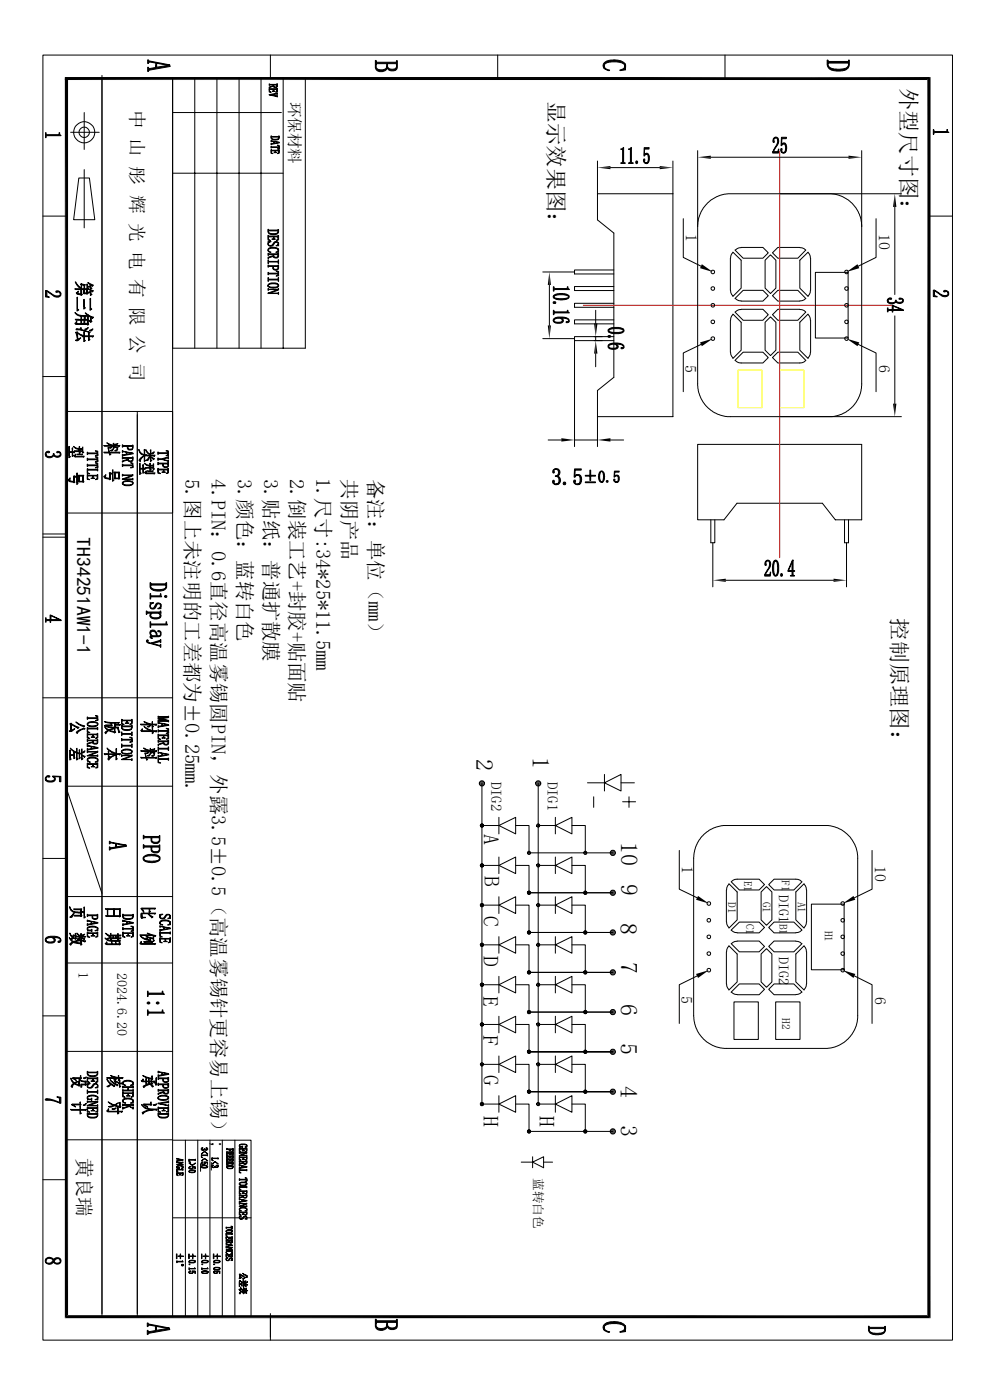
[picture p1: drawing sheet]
<svg xmlns="http://www.w3.org/2000/svg" width="210mm" height="297mm" viewBox="0 0 210 297" stroke-linecap="round" stroke-linejoin="round" font-family="sans-serif">
<defs><g id="words">
<g font-size="5">
<text x="101" y="160.9" transform="rotate(90 101 160.9)">2</text>
<text x="113" y="160.7" transform="rotate(90 113 160.7)">1</text>
<text x="131.7" y="178.6" transform="rotate(90 131.7 178.6)">10</text>
<text x="131.7" y="187.5" transform="rotate(90 131.7 187.5)">9</text>
<text x="131.6" y="195.8" transform="rotate(90 131.6 195.8)">8</text>
<text x="131.7" y="204.1" transform="rotate(90 131.7 204.1)">7</text>
<text x="131.6" y="213" transform="rotate(90 131.6 213)">6</text>
<text x="131.6" y="221.3" transform="rotate(90 131.6 221.3)">5</text>
<text x="131.6" y="230.5" transform="rotate(90 131.6 230.5)">4</text>
<text x="131.6" y="238.7" transform="rotate(90 131.6 238.7)">3</text>
</g>
<g font-size="4.7">
<text x="116.3" y="21.4" transform="rotate(90 116.3 21.4)">显示效果图：</text>
<text x="191.1" y="18.6" transform="rotate(90 191.1 18.6)">外型尺寸图：</text>
<text x="189.2" y="131.2" transform="rotate(90 189.2 131.2)">控制原理图：</text>
</g>
<g font-size="4.5">
<text x="102.7" y="177" transform="rotate(90 102.7 177)">A</text>
<text x="102.7" y="185.8" transform="rotate(90 102.7 185.8)">B</text>
<text x="102.5" y="194.2" transform="rotate(90 102.5 194.2)">C</text>
<text x="102.5" y="202.9" transform="rotate(90 102.5 202.9)">D</text>
<text x="102.5" y="211.2" transform="rotate(90 102.5 211.2)">E</text>
<text x="102.5" y="219.5" transform="rotate(90 102.5 219.5)">F</text>
<text x="102.5" y="228" transform="rotate(90 102.5 228)">G</text>
<text x="102.5" y="236.8" transform="rotate(90 102.5 236.8)">H</text>
<text x="114.5" y="236.8" transform="rotate(90 114.5 236.8)">H</text>
</g>
<g font-size="4.3">
<text x="39.3" y="101.6" transform="rotate(90 39.3 101.6)">5.图上未注明的工差都为±0.25mm.</text>
<text x="44.8" y="101.7" transform="rotate(90 44.8 101.7)">4.PIN：0.6直径高温雾锡圆PIN，外露3.5±0.5（高温雾锡针更容易上锡）;</text>
<text x="50.4" y="101.6" transform="rotate(90 50.4 101.6)">3.颜色：蓝转白色</text>
<text x="56" y="101.6" transform="rotate(90 56 101.6)">3.贴纸：普通扩散膜</text>
<text x="61.5" y="101.6" transform="rotate(90 61.5 101.6)">2.倒装工艺+封胶+贴面贴</text>
<text x="67.1" y="101.3" transform="rotate(90 67.1 101.3)">1.尺寸:34*25*11.5mm</text>
<text x="72.6" y="101.7" transform="rotate(90 72.6 101.7)">共阴产品</text>
<text x="78.1" y="101.6" transform="rotate(90 78.1 101.6)">备注：单位（mm）</text>
</g>
<g font-size="4.1">
<text x="16.3" y="114" transform="rotate(90 16.3 114)">TH34251AW1-1</text>
<text x="16.5" y="245.7" transform="rotate(90 16.5 245.7)">黄良瑞</text>
</g>
<text font-size="4" x="27.7" y="23.3" transform="rotate(90 27.7 23.3)">中 山 彤 辉 光 电 有 限 公 司</text>
<g font-size="3.3">
<text x="61.3" y="21.6" transform="rotate(90 61.3 21.6)">环保材料</text>
<text x="145.5" y="49.7" transform="rotate(90 145.5 49.7)">1</text>
<text x="186.4" y="49.7" transform="rotate(90 186.4 49.7)">10</text>
<text x="145.3" y="77.3" transform="rotate(90 145.3 77.3)">5</text>
<text x="186.4" y="77.4" transform="rotate(90 186.4 77.4)">6</text>
<text x="144.7" y="183.7" transform="rotate(90 144.7 183.7)">1</text>
<text x="185.6" y="183.7" transform="rotate(90 185.6 183.7)">10</text>
<text x="144.5" y="211.4" transform="rotate(90 144.5 211.4)">5</text>
<text x="185.6" y="211.4" transform="rotate(90 185.6 211.4)">6</text>
</g>
<g font-size="3.1">
<text x="104.2" y="165.8" transform="rotate(90 104.2 165.8)">DIG2</text>
<text x="116.2" y="165.8" transform="rotate(90 116.2 165.8)">DIG1</text>
</g>
<g font-size="3">
<text x="165.2" y="189.9" transform="rotate(90 165.2 189.9)">DIG1</text>
<text x="165.2" y="203" transform="rotate(90 165.2 203)">DIG2</text>
<text x="16.6" y="206.2" transform="rotate(90 16.6 206.2)">1</text>
<text x="24.9" y="206.4" transform="rotate(90 24.9 206.4)">2024.6.20</text>
</g>
<text font-size="2.7" x="113.2" y="249.9" transform="rotate(90 113.2 249.9)">蓝转白色</text>
<g font-size="2.4">
<text x="154.5" y="191.3" transform="rotate(90 154.5 191.3)">D1</text>
<text x="157.9" y="186.8" transform="rotate(90 157.9 186.8)">E1</text>
<text x="161.8" y="191.3" transform="rotate(90 161.8 191.3)">G1</text>
<text x="165.9" y="186.8" transform="rotate(90 165.9 186.8)">F1</text>
<text x="169.3" y="191.3" transform="rotate(90 169.3 191.3)">A1</text>
<text x="158.3" y="195.9" transform="rotate(90 158.3 195.9)">C1</text>
<text x="165.4" y="196" transform="rotate(90 165.4 196)">B1</text>
<text x="175" y="197.4" transform="rotate(90 175 197.4)">H1</text>
<text x="165.9" y="216.1" transform="rotate(90 165.9 216.1)">H2</text>
</g>
</g></defs>
<g fill="#000" stroke="#000" stroke-width=".21">
<path d="M31.3 12.7l.4 .3 4.3 .8-.5 .1-2.3-.5-.1 .9v-.9l-1.3-.2-.5 .3z" fill-rule="evenodd"/>
<path d="M31.3 14.3h.2l.1 .2 1.5-.2 .1-.9v.9l2.8-.5 .1 .3-4.3 .8-.3 .3h-.2z" fill-rule="evenodd"/>
<path d="M57.1 18.8l.1 .5 .3 .3-.4-.1z" fill-rule="evenodd"/>
<path d="M57.1 18.5l.9-.2-.9 .4z" fill-rule="evenodd"/>
<path d="M58.1 19v.3l.2 .1h-.6l.3-.1z" fill-rule="evenodd"/>
<path d="M57.1 17.8l.1 .1 1.6-.1v.4v-.2h-.8v.4v-.4l-.9 .1z" fill-rule="evenodd"/>
<path d="M57.1 18.8h1.7v.5l-.1-.3h-.6l-.1 .2v-.2l-.9 .1z" fill-rule="evenodd"/>
<path d="M58 18l.2 .4a.35 .35 0 0 0 .3 0 .35 .35 0 0 0 .3-.2v-.4v.4a.45 .45 0 0 1-.3 .4 .45 .45 0 0 1-.5-.2z" fill-rule="evenodd"/>
<path d="M58.8 18.8v.7l-.3 .1 .3-.3z" fill-rule="evenodd"/>
<path d="M79.6 12.8h.2v.9a.99 .99 0 0 0 .4 1 .99 .99 0 0 0 1 .1l.6-.2 .2-.6 .1 .5a1.37 1.37 0 0 1-1.3 .7 1.37 1.37 0 0 1-1.2-.9z" fill-rule="evenodd"/>
<path d="M79.8 13l.2 .2h3.9l.2-.2v1l-.1-.5h-1.8l-.1 1-.1-1h-2l-.2 .2z" fill-rule="evenodd"/>
<path d="M82.2 13.5v.6a1.05 1.05 0 0 0 1 .6 1.05 1.05 0 0 0 .9-.6v-1.2h.2v1.2a1.08 1.08 0 0 1-.7 1 1.08 1.08 0 0 1-1.2-.4l-.2-.3z" fill-rule="evenodd"/>
<path d="M128.2 14l.3 .6 .8 .3-.1 .1-.9-.4-.2-.1z" fill-rule="evenodd"/>
<path d="M128.3 13.2l.3-.2a3.8 3.8 0 0 1 4 .5l-.1 .5a1.99 1.99 0 0 0-2.2-.9 2.65 2.65 0 0 0-2.1 .6l-.1 .8-.2-.7z" fill-rule="evenodd"/>
<path d="M132.6 13.5l.1 .3-.1 .8z" fill-rule="evenodd"/>
<path d="M132.6 13.5l.1 1.3-1.2 .2v-.1l.9-.4z" fill-rule="evenodd"/>
<path d="M175.6 12.9l.2 .1h4.1l.1-.1v.8l-.1-.3h-4l-.3 .2z" fill-rule="evenodd"/>
<path d="M175.5 12.7h.1v.9a1.62 1.62 0 0 0 2 1.1h.2a2.23 2.23 0 0 0 2.2-.8v-1.2h.2v1a1.8 1.8 0 0 1-2.3 1.4h-.3a1.81 1.81 0 0 1-2.1-1.5z" fill-rule="evenodd"/>
<path d="M9.7 28.2l.3 .4h2.4l.3-.4v.2l.3 .4h-3.1l-.2 .4z" fill-rule="evenodd"/>
<path d="M57.5 31.8l.1 .6 .3 .2-.4-.1z" fill-rule="evenodd"/>
<path d="M58.5 32v.3l.2 .1h-.6l.3-.1z" fill-rule="evenodd"/>
<path d="M57.1 20.1l1.7-.4v.3z" fill-rule="evenodd"/>
<path d="M57.1 20.1l1.6 .3 .1-.1v.3z" fill-rule="evenodd"/>
<path d="M57.6 28.9h1.5v.3h-1.5z" fill-rule="evenodd"/>
<path d="M57.5 31l.1 .2 1.5-.1v.3l-1.5-.1-.1 .1z" fill-rule="evenodd"/>
<path d="M57.6 31.8h1.5v.5v-.3h-.6l-.1 .2v-.2h-.8z" fill-rule="evenodd"/>
<path d="M57.5 28.8l.2 .6 .8 .1a.47 .47 0 0 0 .6-.3l.1-.4v.5l-.1 .2-.6 .2h-.5l-.5-.3z" fill-rule="evenodd"/>
<path d="M57.5 29.8l1.7 .4-1-.1-.1 .3v-.3h-.6z" fill-rule="evenodd"/>
<path d="M58.8 30.8l.4 .1v.7l-.1-.7z" fill-rule="evenodd"/>
<path d="M59.1 31.1l.1 .5h-.4l.3-.1z" fill-rule="evenodd"/>
<path d="M59.1 31.7l.1 .8-.3 .1 .2-.3z" fill-rule="evenodd"/>
<path d="M57.5 30.4h.6l.1-.3v.3l1-.2 .1 .1-1.7 .4z" fill-rule="evenodd"/>
<path d="M131.7 31.6h.3l.3-.3v3.1l.3 .3h-.9l.4-.4v-2.4z" fill-rule="evenodd"/>
<path d="M133.3 31.6h.3l.3-.3v3l.4 .4h-1l.4-.4v-2.5l-.4-.1z" fill-rule="evenodd"/>
<path d="M134.9 34.2a.23 .23 0 0 1 .4 .2 .23 .23 0 0 1-.4 .2z" fill-rule="evenodd"/>
<path d="M136.5 33.8h.3l-.1 .5 .2 .2h.6a.6 .6 0 0 1-.8 .1 .6 .6 0 0 1-.2-.8z" fill-rule="evenodd"/>
<path d="M136.8 32.7h.4l-.4 .3z" fill-rule="evenodd"/>
<path d="M136.8 32.7a.6 .6 0 0 1 .8 0 .6 .6 0 0 1 .2 .7l-.2 .9-.1 .2h-.4a1.33 1.33 0 0 0 .3-1.7z" fill-rule="evenodd"/>
<path d="M136.7 31.3h1v.3h-1v1.5z" fill-rule="evenodd"/>
<path d="M164.2 29.3h.3h-.2l-.1 .3 .1 .6h-.2l-.1-.4z" fill-rule="evenodd"/>
<path d="M164.3 29.2a.66 .66 0 0 1 .8 .1 .66 .66 0 0 1 .1 .8l-.3 .7-.8 1.4h-.2l.8-1.4a.99 .99 0 0 0-.2-1.5z" fill-rule="evenodd"/>
<path d="M163.9 32.2h1l.3-.6-.1 .9h-1.2z" fill-rule="evenodd"/>
<path d="M165.7 31.6v-.1a.28 .28 0 0 1 .2 .2 .28 .28 0 0 1-.1 .3l.1 .3h.7a.62 .62 0 0 1-.8 0 .62 .62 0 0 1-.1-.7z" fill-rule="evenodd"/>
<path d="M165.9 30.5h.3l-.3 .3z" fill-rule="evenodd"/>
<path d="M165.9 30.5a.54 .54 0 0 1 .7-.1 .54 .54 0 0 1 .2 .6v1l-.2 .3h-.4a1.06 1.06 0 0 0 .4-1.4l-.2-.4z" fill-rule="evenodd"/>
<path d="M165.8 29.1h1v.3h-.9v1.5h-.2z" fill-rule="evenodd"/>
<path d="M198 27.5l.3 .4h2.5l.1-.4h.1v.4l.3 .2h-2.9l-.2 .1-.2 .3z" fill-rule="evenodd"/>
<path d="M56.9 49.9v.8l.5 .4-.5-.2z" fill-rule="evenodd"/>
<path d="M56.8 51.3l.7-.1-.4 .2-.2 .4z" fill-rule="evenodd"/>
<path d="M56.9 53.1l.6 .4-.5-.1z" fill-rule="evenodd"/>
<path d="M56.9 54.6l1.1-.4v.2l-1 .3-.1 .2z" fill-rule="evenodd"/>
<path d="M58.1 50.2v.4l.3 .2h-.7l.3-.2z" fill-rule="evenodd"/>
<path d="M56.9 48.7h2.1v.4l-.1-.1-2 .1z" fill-rule="evenodd"/>
<path d="M56.9 50h2.1v.6v-.4h-.9l-.1 .3v-.3l-1.1 .1z" fill-rule="evenodd"/>
<path d="M56.9 53.7v.1h2.1v.4l-.1-.2h-.9v.5v-.5h-1l-.1 .2z" fill-rule="evenodd"/>
<path d="M56.9 56.2l.1 .2h1.9l.1-.1v.5l-.1-.3h-.9v.6l-.1-.6h-.9l-.1 .2z" fill-rule="evenodd"/>
<path d="M56.9 57.8l.1 .2 2-.1v.3l-2.1-.1v.2z" fill-rule="evenodd"/>
<path d="M57 52.7l.7-.2h.8l.6 .3-.1 .3-.4-.4h-.9a.56 .56 0 0 0-.8 .4v.2l-.1-.3z" fill-rule="evenodd"/>
<path d="M56.9 48.6v.5a1.05 1.05 0 0 0 1.4 .5l.7-.3 .1-.6v.7l-.3 .2-1 .2-.5-.1-.4-.3z" fill-rule="evenodd"/>
<path d="M59 50l.1 .9-.5 .1 .4-.3z" fill-rule="evenodd"/>
<path d="M58 54v.2a.52 .52 0 0 0 .5 .4 .52 .52 0 0 0 .5-.4l.1-.5v.6a.59 .59 0 0 1-.4 .5 .59 .59 0 0 1-.7-.3z" fill-rule="evenodd"/>
<path d="M56.9 55.1l.1 .4h1.9l.2-.4v.8l-.2-.3h-1.9l-.1 .3z" fill-rule="evenodd"/>
<path d="M58 56.5v.3a.53 .53 0 0 0 .5 .4 .53 .53 0 0 0 .5-.4l.1-.6v.6a.62 .62 0 0 1-.5 .5 .62 .62 0 0 1-.6-.2z" fill-rule="evenodd"/>
<path d="M58.6 57.5l.5 .1v.9l-.1-.7z" fill-rule="evenodd"/>
<path d="M59 57.9l.1 .6-.5 .1 .4-.2z" fill-rule="evenodd"/>
<path d="M56.9 58.9l.1 .3h2l.1-.3v.8l-.1-.3h-2.1v.3z" fill-rule="evenodd"/>
<path d="M56.9 51.4v.4a.62 .62 0 0 0 .7 .2 .62 .62 0 0 0 .5-.6l.2-.1a.52 .52 0 0 1 .6 .1 .52 .52 0 0 1 .1 .6v-.3a.51 .51 0 0 0-.6-.3 .51 .51 0 0 0-.4 .5 .6 .6 0 0 1-.8 .3 .6 .6 0 0 1-.3-.8z" fill-rule="evenodd"/>
<path d="M58.5 52.1l.4-.1 .1-.3 .1 .4z" fill-rule="evenodd"/>
<path d="M59.1 52.8v.5z" fill-rule="evenodd"/>
<path d="M59.1 52.8v.7l-.6 .1 .5-.4z" fill-rule="evenodd"/>
<path d="M9.7 61.6h.2v1.1l.6 .4-.8-.1z" fill-rule="evenodd"/>
<path d="M11.9 61.8l.2-.1 .6 .1 .1 .3v.3l-.1-.3-.4-.2a.22 .22 0 0 1-.3 .2 .22 .22 0 0 1-.1-.3z" fill-rule="evenodd"/>
<path d="M9.9 61.6l1.1 .7a1.35 1.35 0 0 0 1.8 .2v-.4a.78 .78 0 0 1-.2 .9 .78 .78 0 0 1-1-.1l-1.6-1.1z" fill-rule="evenodd"/>
<path d="M16.2 68.2l.1 .6h-.2l-.2-.2z" fill-rule="evenodd"/>
<path d="M16 72.2l.4-.2 .1 .3z" fill-rule="evenodd"/>
<path d="M16.2 62.1l.4-.3-.1 .6z" fill-rule="evenodd"/>
<path d="M16.3 63.2l.1-.2v2.5l.3 .2-.4 .3z" fill-rule="evenodd"/>
<path d="M16.4 70.7l.1 1.3 .6-.3-.6 .6z" fill-rule="evenodd"/>
<path d="M16 59.8l.6 .8 .6 .4v.3l-.9-.8z" fill-rule="evenodd"/>
<path d="M15.9 61.3h1.3v-.3v1.4v-1h-1.2z" fill-rule="evenodd"/>
<path d="M17.2 61v1.7l-.7-.3 .1-.2 .6 .2z" fill-rule="evenodd"/>
<path d="M16 67.7l1.2 .1v.9v-.8h-1.1z" fill-rule="evenodd"/>
<path d="M16.3 69.7a.69 .69 0 0 0 .9-.2v.5h-1.1z" fill-rule="evenodd"/>
<path d="M15.9 66.3l.7 .5 .7 .1-.1 .9v-.7l-.8-.3z" fill-rule="evenodd"/>
<path d="M17.1 60.3l.2-.1v2.2l.2 .1-.3 .2v-2.3z" fill-rule="evenodd"/>
<path d="M16 70.5l.4-.1 .5 .5 .9 .4-.2 .2-1.2-.8v1.1z" fill-rule="evenodd"/>
<path d="M17.3 61.3h.5v.8v-.7h-.5z" fill-rule="evenodd"/>
<path d="M17.8 61.3l.1 1h-.2z" fill-rule="evenodd"/>
<path d="M17.3 67.8h.6v.1h-.6z" fill-rule="evenodd"/>
<path d="M17.3 66.9h.6v1.8v-1.6h-.6z" fill-rule="evenodd"/>
<path d="M17.7 63.6l.2-.1v1.6l.2 .2-.3 .3z" fill-rule="evenodd"/>
<path d="M17.7 70.4l.2-.1v1.8l.2 .2-.3 .2z" fill-rule="evenodd"/>
<path d="M17.9 60.4h.2l-.2 .2z" fill-rule="evenodd"/>
<path d="M17.3 60.2l.6 .2v1.7h.6v-.8v1.1l-.6-.1-.1-1.8h-.5z" fill-rule="evenodd"/>
<path d="M17.9 61.3h.6v.8v-.7h-.6z" fill-rule="evenodd"/>
<path d="M18 67.1v.7h.5v.1h-.5z" fill-rule="evenodd"/>
<path d="M17.9 66.9h.7l-.1 1.8v-1.6h-.5v.8z" fill-rule="evenodd"/>
<path d="M17.3 66.9v1.8h.6v-1.8l.1 1.8h.5l.1-1.8v2.1l-.1-.2h-2.2v-.2l.9 .1z" fill-rule="evenodd"/>
<path d="M18.4 60.3l.1-.1v1.9l.2 .1-.2 .2z" fill-rule="evenodd"/>
<path d="M18 69.8l.7-.3a.39 .39 0 0 1-.3 .4 .39 .39 0 0 1-.4-.1z" fill-rule="evenodd"/>
<path d="M17.9 71.2h.9v.2h-.9z" fill-rule="evenodd"/>
<path d="M18.1 66.4l.6 .4v1.8l.1 .1-.2 .3v-2.1z" fill-rule="evenodd"/>
<path d="M18.8 70.7l.1-.1v1.3l.2 .2-.3 .2z" fill-rule="evenodd"/>
<path d="M17.2 69.7l.2 .3 1.7 .5-1.9-.4z" fill-rule="evenodd"/>
<path d="M18.7 60.8l.5-.2-.2 .3z" fill-rule="evenodd"/>
<path d="M18.6 62l.6-.2-.3 .3z" fill-rule="evenodd"/>
<path d="M18.7 66.8l.5 .3v1v-.8l-.5-.2z" fill-rule="evenodd"/>
<path d="M19 63.4l.2-.1v2.1l.3 .2-.4 .2z" fill-rule="evenodd"/>
<path d="M18.7 59.9l.6 .4v.7l.2 .2-.3 .2v-.9z" fill-rule="evenodd"/>
<path d="M18.6 61.2l.7 .3v.8l.2 .2-.3 .2v-1.1z" fill-rule="evenodd"/>
<path d="M19.2 67.1l.1 1 .2 .1-.3 .2-.5-.5 .5 .2z" fill-rule="evenodd"/>
<path d="M19 70.1l.7-.3-.3 .4z" fill-rule="evenodd"/>
<path d="M19.3 61.5l.5 .2-.2 .2z" fill-rule="evenodd"/>
<path d="M19.3 60.3l.5 .2-.2 .2-.3-.2z" fill-rule="evenodd"/>
<path d="M19.3 67.1l.6 .2-.3 .3z" fill-rule="evenodd"/>
<path d="M18.9 71.2h1l-.3 .3-.7-.1z" fill-rule="evenodd"/>
<path d="M56.9 61.2l.1 .2h1.9h-1.9l-.1 .2z" fill-rule="evenodd"/>
<path d="M57 60.3l.6-.3h.8l.7 .3-.1 .3-.4-.4h-1.3l-.4 .3v.3l-.1-.3z" fill-rule="evenodd"/>
<path d="M56.9 62.2h2.1l.1-.2v.4l-.1-.1z" fill-rule="evenodd"/>
<path d="M56.9 62.2l1.9-.7 .3-.3v.3l-1.7 .7z" fill-rule="evenodd"/>
<path d="M56.9 60.6l.3 .3h1.3l.5-.2 .1-.4a.64 .64 0 0 1-.2 .7 .64 .64 0 0 1-.7 .1l-1-.1-.3-.2z" fill-rule="evenodd"/>
<path d="M117.4 64.1l.2-.1a.21 .21 0 0 1 .3 .1 .21 .21 0 0 1-.3 .3l-.2-.1z" fill-rule="evenodd"/>
<path d="M118.9 67.6h.4v.4l-.1-.3z" fill-rule="evenodd"/>
<path d="M117.5 68a1.27 1.27 0 0 0 1.8 0v-.4a.59 .59 0 0 1 .1 .8 .59 .59 0 0 1-.7 .2 .87 .87 0 0 1-1.2-.6z" fill-rule="evenodd"/>
<path d="M117.5 62.7l.8-.4h1.1l1.1 .3 .1 .3-.5-.3-1.6-.1-.9 .3-.1 .4-.2-.2z" fill-rule="evenodd"/>
<path d="M120.1 68.2h.4l.1-.2v.3l-.5 .2z" fill-rule="evenodd"/>
<path d="M117.5 62.9a2.32 2.32 0 0 0 2 .5l1-.2 .1-.5a.61 .61 0 0 1 0 .6 .61 .61 0 0 1-.7 .2h-1.8l-.5-.2z" fill-rule="evenodd"/>
<path d="M117.6 67.6l.7-.3h1.2a.92 .92 0 0 1 1.2 1l-.1-.3a1.3 1.3 0 0 0-1.7-.4l-.2-.1a1.23 1.23 0 0 0-1.2 .5v.2l-.2-.3z" fill-rule="evenodd"/>
<path d="M117.4 60.8l.4 .4h2.4l.3-.4v.4l.3 .2h-3.2l-.2 .4z" fill-rule="evenodd"/>
<path d="M117.4 65.8h.1a.24 .24 0 0 0 0 .3 .24 .24 0 0 0 .3 .1h2.5l.1-.4h.1v.4l.3 .2h-3.1l-.3 .4z" fill-rule="evenodd"/>
<path d="M129 71.3l.1-.1a.25 .25 0 0 1 .3 0 .25 .25 0 0 1 .1 .2l-.3 .2-.3-.2z" fill-rule="evenodd"/>
<path d="M130.6 73.1h.3v.4v-.1z" fill-rule="evenodd"/>
<path d="M129.1 73.5a1.2 1.2 0 0 0 1.6 .3l.2-.2v-.4a.55 .55 0 0 1 .1 .7 .55 .55 0 0 1-.7 .2l-1-.1-.2-.2z" fill-rule="evenodd"/>
<path d="M129.2 69.8l.9-.3h1.1l1 .3v.3a3.1 3.1 0 0 0-2.5-.3l-.5 .2-.1 .4-.1-.4z" fill-rule="evenodd"/>
<path d="M131.8 73.7h.4v-.2l.1 .3-.3 .2a.17 .17 0 0 1-.2 0 .17 .17 0 0 1 0-.3z" fill-rule="evenodd"/>
<path d="M129.2 70.1l.5 .4h1.7l.8-.2v-.5a.64 .64 0 0 1 0 .7 .64 .64 0 0 1-.7 .2h-1.7l-.7-.3z" fill-rule="evenodd"/>
<path d="M129.1 73.1l1.1-.3 1.2 .1a.76 .76 0 0 1 .9 .9l-.1-.3a1.58 1.58 0 0 0-1.7-.4 1.12 1.12 0 0 0-1.4 .4v.3l-.1-.4z" fill-rule="evenodd"/>
<path d="M188.4 63.4l.3-.2h.4v.3h-.3a.24 .24 0 0 0-.3 0 .24 .24 0 0 0-.1 .3l-.1 .3-.1-.4z" fill-rule="evenodd"/>
<path d="M190.8 63.3l.3-.1 .4 .2v.4a.32 .32 0 0 0-.2-.4 .32 .32 0 0 0-.4 .1h-.1z" fill-rule="evenodd"/>
<path d="M188.4 63.8a.96 .96 0 0 0 1.5 .1l.2-.2a.75 .75 0 0 0 .7 .4 .75 .75 0 0 0 .7-.3v-.3a.73 .73 0 0 1-.2 .8 .73 .73 0 0 1-1 0l-.2-.3a1.09 1.09 0 0 1-1.8 .1z" fill-rule="evenodd"/>
<path d="M188.3 65.3l.2 .4h.8l.1-.9 2.2 .9v.2l-2.2-1v1.3h-.1v-.3h-.8l-.2 .3z" fill-rule="evenodd"/>
<path d="M189.4 64.9v.8h1.8l.4 .2h-2.2z" fill-rule="evenodd"/>
<path d="M198 61.6h.2l.1 1.1 .5 .3-.8-.1z" fill-rule="evenodd"/>
<path d="M200.2 61.7l.2-.1 .5 .1 .3 .2-.1 .3-.1-.3h-.8z" fill-rule="evenodd"/>
<path d="M198.2 61.6l1.1 .6a1.24 1.24 0 0 0 1.8 .2l.1-.5a.79 .79 0 0 1-.3 1 .79 .79 0 0 1-1 0l-1.7-1.2z" fill-rule="evenodd"/>
<path d="M9.8 95.9l.4-.2 .3 .2-.7 .2-.1 .7-.1-.6z" fill-rule="evenodd"/>
<path d="M12.1 95.8h.5l.2 .2v.3a.38 .38 0 0 0-.3-.3 .38 .38 0 0 0-.4 .1z" fill-rule="evenodd"/>
<path d="M9.7 96.4a.86 .86 0 0 0 .8 .5 .86 .86 0 0 0 .8-.5l.2-.2a.68 .68 0 0 0 .6 .6 .68 .68 0 0 0 .7-.5v-.3a.75 .75 0 0 1-.4 1 .75 .75 0 0 1-1-.4 1.03 1.03 0 0 1-1.7 .2z" fill-rule="evenodd"/>
<path d="M14.6 94.8l.1-.1v2l.2 .2-.3 .2z" fill-rule="evenodd"/>
<path d="M14.7 95.8h.6v.2h-.6z" fill-rule="evenodd"/>
<path d="M15.3 95.1l.1-.1v1.5l.2 .1-.3 .3z" fill-rule="evenodd"/>
<path d="M15.4 95.8h.5l-.2 .3z" fill-rule="evenodd"/>
<path d="M16 96.4v.5l-.3-.1z" fill-rule="evenodd"/>
<path d="M15.6 94.7l.5 .3 .7 .2v.4v-.3l-.7-.1z" fill-rule="evenodd"/>
<path d="M15.8 95.6h1v-.4v.6h-.9z" fill-rule="evenodd"/>
<path d="M16.8 94.8l.1-.1v1.2l.2 .2-.3 .2z" fill-rule="evenodd"/>
<path d="M16.9 95.2h.6v.1h-.6z" fill-rule="evenodd"/>
<path d="M16.9 95.2v.4h.6v.2h-.6z" fill-rule="evenodd"/>
<path d="M16.3 96.4h1.2l-.1 .2-1.1-.1z" fill-rule="evenodd"/>
<path d="M17.6 94.8v1l.2 .2-.3 .1z" fill-rule="evenodd"/>
<path d="M16 96.7l.2 .1h1.7l-.2 .2-1.7-.1z" fill-rule="evenodd"/>
<path d="M18.5 95.9l.1 .2 2.1-.1v.4l-.1-.1h-2l-.1 .1z" fill-rule="evenodd"/>
<path d="M18.5 97.2l.1 .2 2.1-.1v.4l-.1-.2h-2l-.1 .2z" fill-rule="evenodd"/>
<path d="M18.5 98.5l.2 .1h2v.3l-2.1-.1-.1 .2z" fill-rule="evenodd"/>
<path d="M20.2 95.6l.5 .1v.9l-.1-.7z" fill-rule="evenodd"/>
<path d="M20.7 96v.6l-.5 .1 .4-.1z" fill-rule="evenodd"/>
<path d="M20.2 96.9l.5 .1v.9l-.1-.8z" fill-rule="evenodd"/>
<path d="M20.7 97.3v.6l-.5 .1 .4-.2z" fill-rule="evenodd"/>
<path d="M20.2 98.2l.5 .1v.9l-.1-.8z" fill-rule="evenodd"/>
<path d="M20.7 98.6v.6l-.5 .1 .4-.2z" fill-rule="evenodd"/>
<path d="M18.6 99.5l2 .1 .1-.2v.5l-.1-.2-2 .1z" fill-rule="evenodd"/>
<path d="M22 95.9h1.1l.1 .2h-1.1z" fill-rule="evenodd"/>
<path d="M22.9 95l.1-.1 .3 1.3 .2 .2-.2 .2z" fill-rule="evenodd"/>
<path d="M22.6 93.9l1 .5v.1z" fill-rule="evenodd"/>
<path d="M23.2 95l.5-.3-.1 .3z" fill-rule="evenodd"/>
<path d="M22 94.5h1.6l.1-.1h.3v.3h-1.9z" fill-rule="evenodd"/>
<path d="M23.5 95.5l.5-.2-.3 .4z" fill-rule="evenodd"/>
<path d="M24 94.1l.1-.1v.9l.2 .1-.3 .2z" fill-rule="evenodd"/>
<path d="M24.3 95.6l.7-.3-.4 .4z" fill-rule="evenodd"/>
<path d="M24.3 94.3l.7-.2-.3 .3z" fill-rule="evenodd"/>
<path d="M24.3 94.7l.8 .3-.3 .2z" fill-rule="evenodd"/>
<path d="M24.1 94.5h1.3l-.1 .2h-1.2z" fill-rule="evenodd"/>
<path d="M23.2 95.9h2.2l-.1 .3-2.1-.1z" fill-rule="evenodd"/>
<path d="M26 97.8l1.1-.3v.1l-1.1 .4z" fill-rule="evenodd"/>
<path d="M26 98.5l.1 .1h2v.3l-2-.1-.1 .2z" fill-rule="evenodd"/>
<path d="M26 94.4l.1 .1 2.1-.1v.5l-.1-.2h-1v.5l-.1-.5h-.9l-.1 .2z" fill-rule="evenodd"/>
<path d="M26 96.9l.1 .2 2.1-.1v.4l-.1-.2h-.9v.5l-.1-.5h-1l-.1 .2z" fill-rule="evenodd"/>
<path d="M27.1 94.7v.3a.55 .55 0 0 0 .5 .3 .55 .55 0 0 0 .6-.4v-.5v.6a.6 .6 0 0 1-.5 .5 .6 .6 0 0 1-.6-.3z" fill-rule="evenodd"/>
<path d="M26 95.6l2.2 .5-1.3-.1-.1 .4v-.5l-.7-.1-.1 .2z" fill-rule="evenodd"/>
<path d="M27.2 97.2v.3a.51 .51 0 0 0 .5 .3 .51 .51 0 0 0 .5-.4v-.5v.6a.55 .55 0 0 1-.4 .5 .55 .55 0 0 1-.6-.3z" fill-rule="evenodd"/>
<path d="M27.7 98.2l.5 .1v.9l-.1-.9z" fill-rule="evenodd"/>
<path d="M28.1 98.6l.1 .6-.5 .1 .4-.2z" fill-rule="evenodd"/>
<path d="M26 96.4l.1 .1 .7-.1 .1-.4v.4l1.3-.3 .1 .2-2.3 .5z" fill-rule="evenodd"/>
<path d="M29.7 99.4h.6v.1h-.6z" fill-rule="evenodd"/>
<path d="M29.4 95.4l.7 .8 .5 .2v.3v-.1l-.8-.4z" fill-rule="evenodd"/>
<path d="M29.8 97.2l.8-.5v-.3v.4l-.6 .4-.3 .7-.2-.2z" fill-rule="evenodd"/>
<path d="M30.6 95.4l.1-.1v2.3l.2 .1-.3 .2z" fill-rule="evenodd"/>
<path d="M30.4 99.4h.5l-.2 .2-.3-.1z" fill-rule="evenodd"/>
<path d="M31 99.9v.6l-.3-.3z" fill-rule="evenodd"/>
<path d="M30.7 96.4l.4 .1-.2 .3z" fill-rule="evenodd"/>
<path d="M31.8 96.8l-.2 .4a.4 .4 0 0 1-.6 .4z" fill-rule="evenodd"/>
<path d="M30.6 98.3l.5 .3 .7 .1v.5v-.4l-.8-.1z" fill-rule="evenodd"/>
<path d="M30.8 99.2h1v-.5v.6l-.9 .1z" fill-rule="evenodd"/>
<path d="M30.9 95.4l.6 .8 .4 .2v.2l-.7-.6z" fill-rule="evenodd"/>
<path d="M31.1 96.6h.8v-.2l-.1 .4-.6-.1z" fill-rule="evenodd"/>
<path d="M31.7 98.3h.2v1.1l.2 .2-.3 .2z" fill-rule="evenodd"/>
<path d="M31.9 95.5l.1-.1v2.1l.2 .2-.3 .2z" fill-rule="evenodd"/>
<path d="M31.3 99.9h1.2l-.1 .2-1-.1z" fill-rule="evenodd"/>
<path d="M31.9 98.7h.6v.2h-.6z" fill-rule="evenodd"/>
<path d="M31.9 98.7v.5h.6v.1h-.6z" fill-rule="evenodd"/>
<path d="M32.1 96.2l.6-.4-.2 .5z" fill-rule="evenodd"/>
<path d="M32 96.9l.8 .4-.2 .2z" fill-rule="evenodd"/>
<path d="M32.5 98.5l.1-.1v1l.2 .1-.3 .2z" fill-rule="evenodd"/>
<path d="M32 96.6h.9l-.2 .3-.7-.2z" fill-rule="evenodd"/>
<path d="M33.5 95.9l.1 .2 2-.1v.4v-.2h-2l-.1 .2z" fill-rule="evenodd"/>
<path d="M33.5 98.1l.1 .2 2-.1v.4v-.2h-1v.5l-.1-.5h-.9l-.1 .2z" fill-rule="evenodd"/>
<path d="M33.6 99.4h2v.6v-.3h-.8l-.1 .2v-.2l-1.1 .1z" fill-rule="evenodd"/>
<path d="M35.3 95.6l.4 .1v.9l-.1-.7z" fill-rule="evenodd"/>
<path d="M35.6 96l.1 .6-.4 .1 .3-.2z" fill-rule="evenodd"/>
<path d="M33.5 97.2l.1 .1h.8l1.3-.4v.4l-.2-.1-1 .3h-.9v.2z" fill-rule="evenodd"/>
<path d="M34.5 97.5l1 .2 .2-.1v.4z" fill-rule="evenodd"/>
<path d="M34.6 98.4v.3a.54 .54 0 0 0 .6 .3 .54 .54 0 0 0 .4-.4l.1-.5v.6a.6 .6 0 0 1-.4 .5 .6 .6 0 0 1-.7-.3z" fill-rule="evenodd"/>
<path d="M117.3 99.7l.6-.1a.4 .4 0 0 0-.4 .2 .4 .4 0 0 0 .1 .4l-.1 .1a.35 .35 0 0 1-.2-.6z" fill-rule="evenodd"/>
<path d="M117.6 99.6a.79 .79 0 0 1 1.1 .3 .79 .79 0 0 1-.5 1.1 .98 .98 0 0 1 .2 1.7h-.5a.82 .82 0 0 0 .7-.9 .82 .82 0 0 0-.8-.7v-.2a.68 .68 0 0 0 .7-.6 .68 .68 0 0 0-.6-.7z" fill-rule="evenodd"/>
<path d="M121.9 99.5h1.4v.2h-1.3v1.6l-.2-.1z" fill-rule="evenodd"/>
<path d="M125.1 99.7h.2v1.1h1v.2h-1v.9h-.2v-.9h-.9v-.2h.9z" fill-rule="evenodd"/>
<path d="M127.3 100a.73 .73 0 0 1 .8 .2 .73 .73 0 0 1 .1 .8l-.1 .9-.2 .3h-.3l.3-.3 .1-1.2-.2-.5z" fill-rule="evenodd"/>
<path d="M130.3 99.9h1.1l-.1 .3h-.9v.9l-.1 .1z" fill-rule="evenodd"/>
<path d="M14.9 101.4l-.1 .5z" fill-rule="evenodd"/>
<path d="M14.4 101.7l.4-.2v.5l.9 .2v.2l-.2-.1a.9 .9 0 0 1-1.1-.6z" fill-rule="evenodd"/>
<path d="M15.7 101.2v1l.2 .1-.2 .1z" fill-rule="evenodd"/>
<path d="M15.6 101l.1-.1 .6 .2v.2l-.6-.1v1.2z" fill-rule="evenodd"/>
<path d="M16.3 100.4l.1-.1v2.1l.2 .2-.3 .2z" fill-rule="evenodd"/>
<path d="M16.6 100.8h.2v1.3v-1.1z" fill-rule="evenodd"/>
<path d="M16.8 100.8h.8v1.3v-1.1h-.8z" fill-rule="evenodd"/>
<path d="M16.8 100.8v1.3h.8v-1.3h.2l-.1 .2v1.3h-1z" fill-rule="evenodd"/>
<path d="M17.7 101v1.1l.1 .1-.1 .1z" fill-rule="evenodd"/>
<path d="M18.5 99.4l.1 .8 .4 .3h-.5z" fill-rule="evenodd"/>
<path d="M18.5 100.7l.1 .8 .4 .3-.5-.1z" fill-rule="evenodd"/>
<path d="M19.7 101l.1 .4 .3 .1h-.8l.3-.2z" fill-rule="evenodd"/>
<path d="M18.6 100.8h2.1v.5l-.1-.3h-.9l-.1 .3v-.3h-1z" fill-rule="evenodd"/>
<path d="M20.7 100.7v.9l-.4 .2 .3-.3z" fill-rule="evenodd"/>
<path d="M22.4 100.8v.4z" fill-rule="evenodd"/>
<path d="M22 101l.4-.2v.5l.8 .2 .1 .3-.4-.2a.75 .75 0 0 1-.9-.6z" fill-rule="evenodd"/>
<path d="M23.4 100.5v1l.1 .1-.2 .2z" fill-rule="evenodd"/>
<path d="M23.2 100.4l.2-.2 .5 .3v.1l-.5-.1-.1 1.3z" fill-rule="evenodd"/>
<path d="M23.8 99.7h.2v2.1l.2 .1-.3 .2z" fill-rule="evenodd"/>
<path d="M24.1 100.2h.2v1.2v-1.1z" fill-rule="evenodd"/>
<path d="M24.4 100.2h.8v1.2v-1.1h-.8z" fill-rule="evenodd"/>
<path d="M24.3 100.2l.1 1.2h.8v-1.2h.2l-.2 1.4h-.9z" fill-rule="evenodd"/>
<path d="M25.3 100.3v1.1l.1 .1-.2 .1z" fill-rule="evenodd"/>
<path d="M26 100.6l.1 .2h1.9h-1.8l-.2 .2z" fill-rule="evenodd"/>
<path d="M26.1 102.2l1.1-.3 .7 .2 .3 .4-.4-.3h-1.2l-.5 .2-.1 .3v-.3z" fill-rule="evenodd"/>
<path d="M26 101.6h2l.2-.1v.4l-.1-.2z" fill-rule="evenodd"/>
<path d="M26 101.6l2.2-.9v.2l-1.7 .7z" fill-rule="evenodd"/>
<path d="M26 102.5l.2 .3 1.4 .1 .5-.2 .1-.4a.71 .71 0 0 1-1.1 .7l-.9-.1-.2-.2z" fill-rule="evenodd"/>
<path d="M29.6 98.3h.1v1.9l.3 .2-.4 .3z" fill-rule="evenodd"/>
<path d="M30.3 98.7l.1-.1v1.4l.2 .2-.3 .2z" fill-rule="evenodd"/>
<path d="M31 100.2l1.9 .1-.2 .3-1.7-.1z" fill-rule="evenodd"/>
<path d="M33.5 99.4l.1 .7 .4 .4-.5-.1z" fill-rule="evenodd"/>
<path d="M34.8 99.7v.4l.3 .1h-.8l.4-.2z" fill-rule="evenodd"/>
<path d="M35.6 99.4l.1 .9-.4 .2 .3-.3z" fill-rule="evenodd"/>
<path d="M117.3 102v-.1a.38 .38 0 0 1 .3 .6l.3 .2h.5a.76 .76 0 0 1-.8 0 .76 .76 0 0 1-.3-.7z" fill-rule="evenodd"/>
<path d="M121.8 101.9a.35 .35 0 0 1 .2 .5l.2 .3h.8a.78 .78 0 0 1-.9 0 .78 .78 0 0 1-.3-.8z" fill-rule="evenodd"/>
<path d="M122 100.9l.1-.1h.5l-.6 .3z" fill-rule="evenodd"/>
<path d="M122.1 100.8a.86 .86 0 0 1 1.1 .1 .86 .86 0 0 1 .2 1l-.3 .8h-.6a1.16 1.16 0 0 0 .4-1.7z" fill-rule="evenodd"/>
<path d="M124.2 102.2h2.1v.2h-2.1z" fill-rule="evenodd"/>
<path d="M127.3 100.1l.3-.1a1.62 1.62 0 0 0-.3 1.9l.2 .3h.4a.71 .71 0 0 1-.8-.1 .71 .71 0 0 1-.1-.8v-.6z" fill-rule="evenodd"/>
<path d="M130.2 101.7a.17 .17 0 0 1 .3 0 .17 .17 0 0 1-.1 .3l.1 .2h.6a.56 .56 0 0 1-.6 .1 .56 .56 0 0 1-.3-.6z" fill-rule="evenodd"/>
<path d="M130.3 101l.2-.1h.3z" fill-rule="evenodd"/>
<path d="M130.6 100.8a.77 .77 0 0 1 .8 .5 .77 .77 0 0 1-.3 .9h-.3a.78 .78 0 0 0 0-1.3z" fill-rule="evenodd"/>
<path d="M162.5 119h.4l-.4 .2 .1 .7-.2 .1-.1-.2v-.3z" fill-rule="evenodd"/>
<path d="M162.6 119a.69 .69 0 0 1 .8 .1 .69 .69 0 0 1 0 .8l-.2 .6-1 1.5 .9-1.6a1.14 1.14 0 0 0-.2-1.4z" fill-rule="evenodd"/>
<path d="M164.2 119h.3a2.32 2.32 0 0 0-.4 2l.3 1 .4 .1a.59 .59 0 0 1-.6 0 .59 .59 0 0 1-.2-.7l-.1-1.3z" fill-rule="evenodd"/>
<path d="M164.3 119a.54 .54 0 0 1 .6 0 .54 .54 0 0 1 .2 .6l.1 1.6-.3 .8-.4 .1a3 3 0 0 0 .4-2.4l-.1-.6z" fill-rule="evenodd"/>
<path d="M168.1 118.8h.1l-.9 2.3h1.3v.1h-.4v.7l.3 .3h-.8l.3-.2v-.8h-.9z" fill-rule="evenodd"/>
<path d="M168.2 118.8v2.3h-.9h.7v-1.8z" fill-rule="evenodd"/>
<path d="M10.8 130.6v.8h1.7l.5 .3h-2.2z" fill-rule="evenodd"/>
<path d="M9.7 131.1h.1v.3h.8l.1-.9 2.3 1v.2l-2.2-1.1v1.4h-.2v-.3h-.7l-.2 .3z" fill-rule="evenodd"/>
<path d="M31.3 135.8l.2 .1-.2 .2z" fill-rule="evenodd"/>
<path d="M31.9 130.2l.2-.1-.1 .5z" fill-rule="evenodd"/>
<path d="M31.9 133.9l.2 1-.3-.5z" fill-rule="evenodd"/>
<path d="M31.9 135l.1 .3h.3a.31 .31 0 0 1-.3 0 .31 .31 0 0 1-.1-.3z" fill-rule="evenodd"/>
<path d="M31.8 127.9h.8l-.4 .2-.3 .5z" fill-rule="evenodd"/>
<path d="M32 133.8a.81 .81 0 0 1 1.2 .5v.6a.72 .72 0 0 0-.4-.8 .72 .72 0 0 0-.8 .1z" fill-rule="evenodd"/>
<path d="M31.9 130.2l.1 .4a1.36 1.36 0 0 0 1.9 .3l.1-.3v.4a1.49 1.49 0 0 1-2.2-.4z" fill-rule="evenodd"/>
<path d="M31.9 128.1v.5a.49 .49 0 0 0 .6 .4 .49 .49 0 0 0 .4-.5 .67 .67 0 0 1 .5-.6 .67 .67 0 0 1 .7 .2l-.1 .4a.45 .45 0 0 0-.5-.4 .45 .45 0 0 0-.4 .5 .69 .69 0 0 1-.9 .6 .69 .69 0 0 1-.3-1.1z" fill-rule="evenodd"/>
<path d="M33.5 133.8l.5 .1v.6a.42 .42 0 0 0-.5-.5z" fill-rule="evenodd"/>
<path d="M32 136.4l1.9-.5 .2-.2v.6l-.3-.2-1.4 .4z" fill-rule="evenodd"/>
<path d="M31.2 135.8l.1 .4 .2 .1 2.3 .6 .3-.2v.6l-.3-.3-2.6-.7-.1-.2z" fill-rule="evenodd"/>
<path d="M34.1 128.1l.1 1-.7 .1 .5-.4z" fill-rule="evenodd"/>
<path d="M34.1 128.1v.8z" fill-rule="evenodd"/>
<path d="M33.7 130.1l.4 .3-.1 .6v-.5z" fill-rule="evenodd"/>
<path d="M32.1 134.7l.1 .2h1v-.6a.42 .42 0 0 0 .3 .6 .42 .42 0 0 0 .5-.4l.1-.5a.66 .66 0 0 1-.5 1.1l-1.6 .1z" fill-rule="evenodd"/>
<path d="M31 129.6l.2 .2h2.8l.1-.2 .1 .5h-1.9l-.2 .1v-.1h-.9l-.2 .2z" fill-rule="evenodd"/>
<path d="M31.8 125.9h.2v.5h.1h1.8l.2-.5 .2 .7h-2.2l-.1 .1v.4h-.2z" fill-rule="evenodd"/>
<path d="M32 123.7l.1 .2h3l.1-.2v.6l-.1-.2h-3.1v.2z" fill-rule="evenodd"/>
<path d="M31.8 123.6h.2v.7a1.26 1.26 0 0 0 1.6 .8h.3a1.04 1.04 0 0 0 1.3-.8v-.7h.1v.7a1.48 1.48 0 0 1-1.9 1.1 1.29 1.29 0 0 1-1.6-1.1z" fill-rule="evenodd"/>
<path d="M31.8 131.9h.2v.5h3.2v-.5h.1l.2 .7h-3.4l-.1 .5h-.2z" fill-rule="evenodd"/>
<path d="M162.2 122l1-.1 .3-.5-.1 .8h-1.2z" fill-rule="evenodd"/>
<path d="M165.7 121.8a.23 .23 0 0 1 .3 .2 .23 .23 0 0 1-.4 .1z" fill-rule="evenodd"/>
<path d="M14.7 155.1l.4-.1v.2z" fill-rule="evenodd"/>
<path d="M15.1 153.6l.1 1.3 .7-.3-.8 .6z" fill-rule="evenodd"/>
<path d="M14.9 158.7l.6 .6 .8 .3v.2l-.8-.4z" fill-rule="evenodd"/>
<path d="M14.8 153.5l.3-.1 .5 .4 1.2 .5-.3 .3-1.4-1v1.6z" fill-rule="evenodd"/>
<path d="M16.3 159.6l.5 .2v.1l-.4-.1z" fill-rule="evenodd"/>
<path d="M16.9 159.8h.4v.2l-.4-.1z" fill-rule="evenodd"/>
<path d="M16.1 153.2l.9 .5 .9 .3-.2 .3z" fill-rule="evenodd"/>
<path d="M16.2 155.3l.8-.5 1-.3-.1 .2h-.3l-.8 .4-.4 .5z" fill-rule="evenodd"/>
<path d="M17.4 159.6l.6-.3-.3 .4z" fill-rule="evenodd"/>
<path d="M18.5 154.3l.1 .8 .4 .3h-.5z" fill-rule="evenodd"/>
<path d="M18.5 155.6l.1 .7 .4 .4-.5-.1z" fill-rule="evenodd"/>
<path d="M18.5 157.7l1.1-.3v.1l-.9 .3-.1 .2z" fill-rule="evenodd"/>
<path d="M19.8 155.9v.4l.3 .1h-.8l.4-.1z" fill-rule="evenodd"/>
<path d="M18.5 159.3l.1 .2h2h-1.9l-.2 .2z" fill-rule="evenodd"/>
<path d="M18.5 152.1l.1 .2 2.1-.1v.4v-.2h-2.1l-.1 .2z" fill-rule="evenodd"/>
<path d="M18.6 155.6l.1 .1h1.9l.1-.1v.7l-.1-.4h-.8l-.1 .3v-.3l-1.1 .1z" fill-rule="evenodd"/>
<path d="M18.5 156.8l.2 .2h1.9l.1-.1v.5l-.1-.3h-.9v.5l-.1-.5h-.9l-.2 .2z" fill-rule="evenodd"/>
<path d="M18.6 153.4l.5-.3h.8l.7 .2 .1 .3-.3-.3h-1a.68 .68 0 0 0-.8 .3v.2l-.1-.3z" fill-rule="evenodd"/>
<path d="M20.2 151.8l.5 .1v.9v-.7z" fill-rule="evenodd"/>
<path d="M20.7 152.2v.6l-.4 .1 .3-.2z" fill-rule="evenodd"/>
<path d="M18.6 154.4l2.1 .1v-.2v.5l-.1-.2-2 .1z" fill-rule="evenodd"/>
<path d="M20.7 155.6v.9l-.4 .2 .4-.4z" fill-rule="evenodd"/>
<path d="M19.7 157.1v.3a.49 .49 0 0 0 .5 .3 .49 .49 0 0 0 .5-.3v-.6v.6a.58 .58 0 0 1-.4 .5 .58 .58 0 0 1-.6-.3z" fill-rule="evenodd"/>
<path d="M18.5 158l2.2 .6-1.3-.2-.1 .4v-.4l-.7-.1-.1 .1z" fill-rule="evenodd"/>
<path d="M18.5 160.3l2.2-1v.3l-1.7 .7z" fill-rule="evenodd"/>
<path d="M18.6 153.6l.2 .3 1.1 .1 .6-.1 .2-.5a.68 .68 0 0 1-.9 .8l-1-.1-.2-.2z" fill-rule="evenodd"/>
<path d="M18.5 158.8l.1 .1 .7-.1 .1-.4v.4l1.3-.2 .1 .1-2.2 .5z" fill-rule="evenodd"/>
<path d="M22.2 155.4l.2-.1v.3z" fill-rule="evenodd"/>
<path d="M22.2 154.2l.7 .5v.2z" fill-rule="evenodd"/>
<path d="M22.1 153.1l1.5 .2v.5v-.4h-.7z" fill-rule="evenodd"/>
<path d="M22.4 153.8h1.2l.1-.5 .1 .6-.2 .2-1.1-.1z" fill-rule="evenodd"/>
<path d="M23.2 154.8l1.1-.2-1.1 .3z" fill-rule="evenodd"/>
<path d="M22.9 154.7l1.4 .5v.3l-.7-.3a.76 .76 0 0 0-1.2 .5v-.4l.5-.4z" fill-rule="evenodd"/>
<path d="M22.7 158.7l.9 .7 .8 .4v.1l-1.2-.6z" fill-rule="evenodd"/>
<path d="M24.4 153.8l.2 .3-.3 .1z" fill-rule="evenodd"/>
<path d="M22.1 153.9l1.1 .3 1.1 .1 .1 .9 .2 .1-.3 .2v-1.1l-1.3-.1z" fill-rule="evenodd"/>
<path d="M23.1 159.9h1.3l.1-.1h.1v.3h-1.5z" fill-rule="evenodd"/>
<path d="M24.3 154.3h.8v.4l-.1-.3h-.6z" fill-rule="evenodd"/>
<path d="M23.7 153.3l1.6-.1-.2 .3-.7-.1-.1 .8v-.8h-.6z" fill-rule="evenodd"/>
<path d="M25.1 154.4l.4 .9-.3 .1z" fill-rule="evenodd"/>
<path d="M24.4 153.4v.3h1.2l-.2 .2-1-.1z" fill-rule="evenodd"/>
<path d="M24.7 159.9h.9l-.2 .3-.7-.1z" fill-rule="evenodd"/>
<path d="M25.8 152.6l.1 .8 .4 .3-.5-.1z" fill-rule="evenodd"/>
<path d="M27 152.9v.3l.3 .3h-.7l.3-.2z" fill-rule="evenodd"/>
<path d="M25.9 152.7l.1 .1h1.8l.1-.1v.6v-.4h-.9l-.1 .3v-.3l-1 .1z" fill-rule="evenodd"/>
<path d="M25.9 153.9h2v.4v-.1l-2 .1z" fill-rule="evenodd"/>
<path d="M25.8 156.7l.1 .1h2v.3v-.1h-2l-.1 .2z" fill-rule="evenodd"/>
<path d="M25.9 159.2l.7-.3h.6l.8 .4-.1 .2-.3-.3-1.2-.1-.5 .2-.1 .4-.1-.3z" fill-rule="evenodd"/>
<path d="M27.9 152.6l.1 1-.4 .1 .3-.4z" fill-rule="evenodd"/>
<path d="M25.8 153.8l.1 .6 .3 .3h1.5l.2-.3v-.5l.1 .7-.5 .3h-1.3l-.4-.5z" fill-rule="evenodd"/>
<path d="M25.8 155.3l.2 .3h1.9l.1-.3v.8l-.1-.3h-2l-.1 .3z" fill-rule="evenodd"/>
<path d="M27.5 156.4l.5 .1v.9l-.1-.8z" fill-rule="evenodd"/>
<path d="M27.9 156.8l.1 .6-.5 .1 .4-.2z" fill-rule="evenodd"/>
<path d="M25.8 157.8l.1 .3h2l.1-.3v.8l-.1-.3h-2l-.1 .3z" fill-rule="evenodd"/>
<path d="M25.8 159.5l.4 .3 .9 .1 .8-.2 .1-.4a.63 .63 0 0 1-.8 .7l-1-.1-.4-.2z" fill-rule="evenodd"/>
<path d="M30.1 154.6l.1 .6h-.1l-.3-.2z" fill-rule="evenodd"/>
<path d="M30.4 158.7l1.1 .4v.2z" fill-rule="evenodd"/>
<path d="M31 159.8l.5-.4-.1 .4z" fill-rule="evenodd"/>
<path d="M30.5 153.1l1.1 .4v.1z" fill-rule="evenodd"/>
<path d="M29.8 159.3h1.7v-.2l.3 .1v.2h-1.8z" fill-rule="evenodd"/>
<path d="M30.5 154.1l1.4 .8-.1 .1-.5-.2z" fill-rule="evenodd"/>
<path d="M29.8 153.6h1.8l.1-.1 .2 .1v.2h-2z" fill-rule="evenodd"/>
<path d="M31.9 158.8v.8l.2 .2-.3 .2z" fill-rule="evenodd"/>
<path d="M31.3 154.1l.6-.3v-.2h.4v.2h-.3l-.3 .4z" fill-rule="evenodd"/>
<path d="M30.2 154.9l.1 .1h1.5a.26 .26 0 0 1 .3-.1 .26 .26 0 0 1 .2 .3h-2.1z" fill-rule="evenodd"/>
<path d="M32.3 153.2v-.1v.9l.3 .1-.3 .2z" fill-rule="evenodd"/>
<path d="M32.3 154.5l.1-.2v1l.2 .1-.3 .3z" fill-rule="evenodd"/>
<path d="M32.1 159l.8-.1-.4 .2z" fill-rule="evenodd"/>
<path d="M32.1 159.5l.8 .2-.2 .2z" fill-rule="evenodd"/>
<path d="M32.3 153.6h1l-.2 .3-.8-.1z" fill-rule="evenodd"/>
<path d="M32.4 155h.9l-.2 .3-.1-.1h-.6z" fill-rule="evenodd"/>
<path d="M31.9 159.3h1.4l-.2 .2-1.2-.1z" fill-rule="evenodd"/>
<path d="M33.5 155.7l.1 .8 .4 .4-.5-.1z" fill-rule="evenodd"/>
<path d="M33.5 157.9l1.1-.3 .1 .1-1 .3-.1 .2z" fill-rule="evenodd"/>
<path d="M34.8 156.1v.3l.3 .2h-.8l.4-.1z" fill-rule="evenodd"/>
<path d="M33.5 152.7l.2 .2h1.7l.2 .1h-2l-.1 .2z" fill-rule="evenodd"/>
<path d="M33.5 151.9l.1 .2h2l-2.1 .1z" fill-rule="evenodd"/>
<path d="M33.5 154.8l.2 .2 2-.1v.3h-2.1l-.1 .1z" fill-rule="evenodd"/>
<path d="M33.6 155.8h2.1v.6l-.1-.3h-.8l-.1 .2v-.2l-1.1 .1z" fill-rule="evenodd"/>
<path d="M33.5 157l.2 .2 2-.1v.4v-.1h-1v.4l-.1-.4h-1l-.1 .1z" fill-rule="evenodd"/>
<path d="M33.5 153.2l2.2 .5-1.2-.2-.1 .5v-.5l-.6-.1-.3 .1z" fill-rule="evenodd"/>
<path d="M33.5 152.4l1.9-.3 .4-.2v.3l-1.8 .3z" fill-rule="evenodd"/>
<path d="M33.5 152.4l2.3 .4v.4l-.4-.4z" fill-rule="evenodd"/>
<path d="M35.3 154.5l.5 .1v.9l-.1-.7z" fill-rule="evenodd"/>
<path d="M35.7 154.9l.1 .6-.5 .1 .3-.2z" fill-rule="evenodd"/>
<path d="M35.7 155.8l.1 .9-.5 .1 .4-.3z" fill-rule="evenodd"/>
<path d="M34.7 157.4v.2a.51 .51 0 0 0 .5 .3 .51 .51 0 0 0 .5-.4l.1-.5v.6a.58 .58 0 0 1-.5 .5 .58 .58 0 0 1-.6-.3z" fill-rule="evenodd"/>
<path d="M33.5 158.5l.1 .3h2l.2-.3v.7l-.2-.3h-1.9l-.2 .3z" fill-rule="evenodd"/>
<path d="M33.5 154l.2 .1 .7-.1 .1-.5v.5l1.2-.3 .1 .2-2.1 .3-.1 .2z" fill-rule="evenodd"/>
<path d="M9.9 164.7l.3-.2a.21 .21 0 0 1 .3 .1 .21 .21 0 0 1 0 .2l-.7 .1-.1 .7-.1-.5z" fill-rule="evenodd"/>
<path d="M11.3 164.8l.3 .1v.4z" fill-rule="evenodd"/>
<path d="M9.7 165.2a1.15 1.15 0 0 0 1.9 .1v-.4a.69 .69 0 0 1-.1 .9 .69 .69 0 0 1-.8 .1h-.6l-.3-.2z" fill-rule="evenodd"/>
<path d="M11.2 164.6l1.7 .1v1.2l-.3-.1v-1h-1.3z" fill-rule="evenodd"/>
<path d="M14.8 159.2l.1-.1v1.8l.2 .1-.3 .2z" fill-rule="evenodd"/>
<path d="M14.9 160.1h.8v.2h-.8z" fill-rule="evenodd"/>
<path d="M15.6 159.6l.1-.1v1.1l.2 .2-.2 .2z" fill-rule="evenodd"/>
<path d="M16.2 158.8l.1-.1v2.1l.3 .2-.3 .2z" fill-rule="evenodd"/>
<path d="M16.8 159.1l.1-.1v1.6l.2 .2-.3 .2z" fill-rule="evenodd"/>
<path d="M17.3 159l.1-.1v1.9l.2 .2-.3 .2z" fill-rule="evenodd"/>
<path d="M17.4 160.2l.7 .2-.2 .3z" fill-rule="evenodd"/>
<path d="M18.5 161.9l.1 .7 .4 .4-.5-.1z" fill-rule="evenodd"/>
<path d="M18.6 161.2l.2 .3 .4 .2-.5-.2z" fill-rule="evenodd"/>
<path d="M19.8 162.2v.4l.3 .1h-.8l.4-.2z" fill-rule="evenodd"/>
<path d="M18.6 161.9h2.1v.6l-.1-.3h-.8l-.1 .3v-.3l-1.1 .1z" fill-rule="evenodd"/>
<path d="M18.6 160.9l.5-.2 .8-.1 .8 .4v.2l-.4-.3-1-.1a.52 .52 0 0 0-.7 .4v.3l-.1-.4z" fill-rule="evenodd"/>
<path d="M18.5 160.3h2.1l.1-.2v.4l-.1-.1z" fill-rule="evenodd"/>
<path d="M20.7 161.9v1h-.4l.4-.3z" fill-rule="evenodd"/>
<path d="M20.7 161v.5z" fill-rule="evenodd"/>
<path d="M20.7 161l.1 .6-.6 .1 .4-.2z" fill-rule="evenodd"/>
<path d="M22.1 159.9h.8l.1 .2h-.8z" fill-rule="evenodd"/>
<path d="M22.9 159.3h.2v1.1l.1 .1-.2 .2z" fill-rule="evenodd"/>
<path d="M23 160.9l.7-.5 .9-.3v-.3v.4l-.9 .4-.6 .6-.2-.2z" fill-rule="evenodd"/>
<path d="M24.6 158.9l.1-.1v2l.2 .2-.3 .2z" fill-rule="evenodd"/>
<path d="M23.2 178.5l.4 .2 3.2 .6-.4 .1-1.7-.4-.1 .7v-.7l-1-.2-.4 .2z" fill-rule="evenodd"/>
<path d="M23.2 179.7l.3 .2 1.1-.2 .1-.7v.7l2.1-.4v.2l-3.2 .6-.3 .2h-.1z" fill-rule="evenodd"/>
<path d="M25.8 160.1l.1 .2h1.9h-1.8l-.2 .2z" fill-rule="evenodd"/>
<path d="M25.8 161.1h2l.2-.1v.3l-.1-.1z" fill-rule="evenodd"/>
<path d="M25.8 161.1l2.2-1v.3l-1.7 .7z" fill-rule="evenodd"/>
<path d="M29.8 160.7h1.1l.1 .1-1 .1z" fill-rule="evenodd"/>
<path d="M30.7 159.8l.1-.1 .3 1.3 .2 .1-.2 .2z" fill-rule="evenodd"/>
<path d="M31.2 160.4l.7-.3-.3 .3z" fill-rule="evenodd"/>
<path d="M32.2 160.3l.5-.2a.31 .31 0 0 1-.1 .3 .31 .31 0 0 1-.4-.1z" fill-rule="evenodd"/>
<path d="M31 160.7h2.3l-.2 .3-.1-.2h-1.9z" fill-rule="evenodd"/>
<path d="M30.4 177.2l.2 .3h3.1l.1-.2v.8l-.1-.4h-1.5l-.1 .9-.1-.9h-1.3l-.3 .3z" fill-rule="evenodd"/>
<path d="M30.4 179.2l.2 .3h3.1l.1-.2v.8l-.1-.4h-1.5l-.1 .9-.1-.9h-1.3l-.3 .3z" fill-rule="evenodd"/>
<path d="M32.2 177.7v.4a.86 .86 0 0 0 .8 .6 .86 .86 0 0 0 .8-.6l.1-.9v.9a.96 .96 0 0 1-.7 .9 .96 .96 0 0 1-1.1-.4z" fill-rule="evenodd"/>
<path d="M33.5 160.8l.1 .8 .4 .3-.5-.1z" fill-rule="evenodd"/>
<path d="M33.5 159.5l.2 .1 2 .4-1.2-.1-.1 .4v-.5l-.7-.1-.2 .2z" fill-rule="evenodd"/>
<path d="M33.6 160.9l2 .1 .2-.2v.5l-.2-.2-2 .1z" fill-rule="evenodd"/>
<path d="M33.5 160.2l.1 .2 .8-.1 .1-.4v.3l1.2-.2 .1 .1-2.2 .6z" fill-rule="evenodd"/>
<path d="M11.1 199l.4 .1v.3l-.1-.3z" fill-rule="evenodd"/>
<path d="M9.7 199.4a1.15 1.15 0 0 0 1.6 .3l.2-.1v-.5a.69 .69 0 0 1 0 .8 .69 .69 0 0 1-.9 .2l-.7-.2-.2-.2z" fill-rule="evenodd"/>
<path d="M12.4 199.6h.4v-.1v.4a.23 .23 0 0 1-.3 .1 .23 .23 0 0 1-.1-.3z" fill-rule="evenodd"/>
<path d="M9.9 198.9l.8-.3 1.2 .1a.86 .86 0 0 1 .9 1.1v-.3a1.22 1.22 0 0 0-1.7-.5l-.1-.1a1.22 1.22 0 0 0-1.3 .5v.3l-.1-.4z" fill-rule="evenodd"/>
<path d="M15.3 198.9l.1 .3-.3 .1z" fill-rule="evenodd"/>
<path d="M15.7 193.6l-.1 .5a.6 .6 0 0 1-.8 .5z" fill-rule="evenodd"/>
<path d="M15.5 198.3l.5 .2v.2l-.4-.2-.1 .3z" fill-rule="evenodd"/>
<path d="M14.8 198l.6 .8 .1-.3v.4l.5 .2v.2l-.5-.3-.1 .2z" fill-rule="evenodd"/>
<path d="M15.9 198.1l.2-.1v1.1h.1l-.2 .2z" fill-rule="evenodd"/>
<path d="M16.1 198.5l.3 .1-.1 .2z" fill-rule="evenodd"/>
<path d="M14.7 192.4l.8 .9 1.4 .2-.1 .3-1.3-.3-.5-.4z" fill-rule="evenodd"/>
<path d="M16.6 199.1l.3-.3-.1 .4z" fill-rule="evenodd"/>
<path d="M16.4 198.7h.6v.2l-.1 .1v-.2z" fill-rule="evenodd"/>
<path d="M14.7 198.9l.3 .4a.88 .88 0 0 0 1.3 .3l.8-.1-1.2 .3a.42 .42 0 0 1-.5 .1 .42 .42 0 0 1-.3-.3z" fill-rule="evenodd"/>
<path d="M16.3 198l.8 .6v.2l-.1 .1z" fill-rule="evenodd"/>
<path d="M15.6 192.8h1.6l-.1 1.4v-1.2h-1.4z" fill-rule="evenodd"/>
<path d="M15.7 194.2h1.4l.1-1.4h.2l-.2 .2v1.4h-1.4z" fill-rule="evenodd"/>
<path d="M17.1 198.1l.1-.1v1.1l.2 .1-.3 .2z" fill-rule="evenodd"/>
<path d="M17.2 193.4v.7l.2 .2-.2 .1z" fill-rule="evenodd"/>
<path d="M17.2 193v.3l.6 .1v.3l-.6-.3z" fill-rule="evenodd"/>
<path d="M17.4 198.4l.5-.2-.2 .3z" fill-rule="evenodd"/>
<path d="M17.4 198.9l.6 .2-.2 .2z" fill-rule="evenodd"/>
<path d="M17.8 192.5l.1-.1v2l.2 .2-.3 .2z" fill-rule="evenodd"/>
<path d="M17.2 199.4l1 .2-.2 .3-.8-.3z" fill-rule="evenodd"/>
<path d="M17.2 198.7h1l-.2 .2-.8-.1z" fill-rule="evenodd"/>
<path d="M18.6 197.1v.3z" fill-rule="evenodd"/>
<path d="M18.5 197.7l.1 .8 .4 .3h-.5z" fill-rule="evenodd"/>
<path d="M18.6 197.2l.7 .1 .2-.2v.5l-.1-.1h-.8z" fill-rule="evenodd"/>
<path d="M19.3 198.5h.3l.2-.5v.5l.3 .1z" fill-rule="evenodd"/>
<path d="M18.5 194l.1 .1 2.1-.1v.5l-.1-.2h-1v.5v-.5h-1l-.1 .1z" fill-rule="evenodd"/>
<path d="M18.6 197.8l.1 .1h1.9l.1-.1v.6l-.1-.4h-.8l-.1 .3v-.3l-1.1 .1z" fill-rule="evenodd"/>
<path d="M18.6 196.8l.5-.3h1l.6 .3v.3l-.4-.4h-1.1l-.5 .2-.2 .4z" fill-rule="evenodd"/>
<path d="M19.6 194.3v.2a.52 .52 0 0 0 .6 .4 .52 .52 0 0 0 .5-.4v-.5v.6a.64 .64 0 0 1-.4 .5 .64 .64 0 0 1-.7-.3z" fill-rule="evenodd"/>
<path d="M18.5 195.2l2.2 .5-1.3-.2-.1 .5v-.5l-.6-.1-.2 .1z" fill-rule="evenodd"/>
<path d="M20.7 197.7v1l-.4 .1 .4-.3z" fill-rule="evenodd"/>
<path d="M18.5 196h.8l.1-.5v.5l1.3-.3 .1 .1-2 .4-.2 .2z" fill-rule="evenodd"/>
<path d="M20.7 196.8v.5z" fill-rule="evenodd"/>
<path d="M20.7 196.8l.1 .6-.6 .1 .5-.3z" fill-rule="evenodd"/>
<path d="M22.6 199.9v.3z" fill-rule="evenodd"/>
<path d="M22.4 194.3h.4v.1h-.3z" fill-rule="evenodd"/>
<path d="M22.7 199.1l.6-.2-.3 .3z" fill-rule="evenodd"/>
<path d="M22.4 198l1 .5-.2 .2z" fill-rule="evenodd"/>
<path d="M22.3 199l.7 .4 .7 .1v.7v-.5l-.8-.1z" fill-rule="evenodd"/>
<path d="M23.4 198.1l.1-.1v1.1l.2 .2-.2 .1z" fill-rule="evenodd"/>
<path d="M22.9 192.8h1.3l-.1 1.5v-1.3h-1.2z" fill-rule="evenodd"/>
<path d="M23.7 199.5l.8 .1v.6v-.5h-.8z" fill-rule="evenodd"/>
<path d="M23.5 198.4h1.5v.1h-.4l-.1 .5v-.5h-.4l-.1 .5v-.5h-.5z" fill-rule="evenodd"/>
<path d="M23.5 199h.5l.1-.5v.5h.4l.1-.5v.5h.4v.1h-1.5z" fill-rule="evenodd"/>
<path d="M24.9 198.1l.2-.1v1.2l.1 .1-.2 .2z" fill-rule="evenodd"/>
<path d="M24.2 192.8h1.2v1.5v-1.3h-1.2z" fill-rule="evenodd"/>
<path d="M24.5 199.6l.9-.1-.1 .7v-.5h-.7z" fill-rule="evenodd"/>
<path d="M22.6 199.9l.1 .3h1v-.7v.7h.8v-.6l.1 .6h.7l.1-.7h.1l-.1 .9h-2.8l-.3-.2z" fill-rule="evenodd"/>
<path d="M22.4 192.8h.5v1.5h1.2l.1-1.5v1.5h1.2v-1.5h.2l-.2 .2v1.5l-2.6-.1v-1.4h-.3z" fill-rule="evenodd"/>
<path d="M25.4 193v1.3h.2l-.2 .2z" fill-rule="evenodd"/>
<path d="M25.1 198.4v.6h.6l-.2 .2-.4-.1z" fill-rule="evenodd"/>
<path d="M25.1 198.4h.6l-.2 .2-.4-.1z" fill-rule="evenodd"/>
<path d="M26 197.7l.1 .8 .4 .3h-.5z" fill-rule="evenodd"/>
<path d="M27.3 198v.4l.3 .2h-.8l.4-.2z" fill-rule="evenodd"/>
<path d="M26.1 194h2.1v.4l-.1-.1-2 .1z" fill-rule="evenodd"/>
<path d="M26 196.8l.2 .2h1.8l.2-.1v.3v-.1h-2l-.2 .2z" fill-rule="evenodd"/>
<path d="M26.1 197.8l.1 .1h1.9l.1-.1v.6l-.1-.4h-.8l-.1 .3v-.3l-1.1 .1z" fill-rule="evenodd"/>
<path d="M26 195.2l2.2 .5-1.3-.2v.5v-.5l-.7-.1-.2 .1z" fill-rule="evenodd"/>
<path d="M26 193.9l.1 .5a1.07 1.07 0 0 0 1.5 .5 .52 .52 0 0 0 .6-.5l.1-.4-.1 .6a1.46 1.46 0 0 1-2 .2l-.2-.3z" fill-rule="evenodd"/>
<path d="M27.8 196.5l.5 .1v.9l-.1-.8z" fill-rule="evenodd"/>
<path d="M28.2 196.8l.1 .7-.5 .1 .4-.2z" fill-rule="evenodd"/>
<path d="M28.2 197.7l.1 1-.5 .1 .4-.2z" fill-rule="evenodd"/>
<path d="M26 196h.9v-.5v.5l1.3-.3 .1 .1-2.1 .4-.1 .2z" fill-rule="evenodd"/>
<path d="M29.9 199.8l.1 .3z" fill-rule="evenodd"/>
<path d="M30.2 192.8l.4 .7-.4-.4z" fill-rule="evenodd"/>
<path d="M30.1 194v.6l.8 .1-.8 .1z" fill-rule="evenodd"/>
<path d="M30.9 199.1l.5-.2-.2 .2z" fill-rule="evenodd"/>
<path d="M29.8 198.5l.7 .6 1.3 .3 .1 .2-1.4-.4z" fill-rule="evenodd"/>
<path d="M31.2 198l.7 .2v.1z" fill-rule="evenodd"/>
<path d="M31.7 192.8v.5l.2 .1-.2 .2z" fill-rule="evenodd"/>
<path d="M30.9 198.6l1 .3 .1 .6-.1 .1-.1-.6h-.4z" fill-rule="evenodd"/>
<path d="M30.5 199.8h1.9l-.1 .2-1.7-.1z" fill-rule="evenodd"/>
<path d="M31.5 193.8l1 .7-.3 .2z" fill-rule="evenodd"/>
<path d="M31.9 198.9l.6 .1v.2l-.6-.1z" fill-rule="evenodd"/>
<path d="M32.5 198.8l.1-.2v.8l.2 .2-.3 .1z" fill-rule="evenodd"/>
<path d="M29.9 192.7l.2-.1 2.9 .1-.1 .2-1.2-.1v.8v-.8h-1.5v.3z" fill-rule="evenodd"/>
<path d="M30 193.8l3-.1-.1 .3-.2-.2-2.6 .1v.9l-.2-.2z" fill-rule="evenodd"/>
<path d="M29.7 198.3h2.2l.1-.1 1.1 .3-.2 .2-.8-.3-.1 .1h-2.2z" fill-rule="evenodd"/>
<path d="M30.5 181.7l1-.4h1.2l1 .4 .1 .4a1.98 1.98 0 0 0-2.1-.5 1.12 1.12 0 0 0-1.2 .5v.4l-.1-.5z" fill-rule="evenodd"/>
<path d="M32.2 179.7v.4a.87 .87 0 0 0 .8 .6 .87 .87 0 0 0 .8-.6l.1-.9v.9a.96 .96 0 0 1-.7 .9 .96 .96 0 0 1-1.1-.4z" fill-rule="evenodd"/>
<path d="M30.5 182.1a1.46 1.46 0 0 0 1.6 .6h.5a1.17 1.17 0 0 0 1.2-.6l.1-.3a.86 .86 0 0 1-1 1.1l-.9 .1-1-.2-.5-.3z" fill-rule="evenodd"/>
<path d="M33.9 197.7l.1 .8 .4 .3-.5-.1z" fill-rule="evenodd"/>
<path d="M33.9 198.9l.1 .8 .4 .3-.5-.1z" fill-rule="evenodd"/>
<path d="M33.9 194h.6l-.4 .2-.1 .3z" fill-rule="evenodd"/>
<path d="M34 195.8l.1 .2 .4 .2-.5-.1z" fill-rule="evenodd"/>
<path d="M35.1 199.2l.1 .4 .3 .2h-.8l.4-.2z" fill-rule="evenodd"/>
<path d="M34 199h2.1v.6l-.1-.4h-.9v.3v-.3l-1.1 .1z" fill-rule="evenodd"/>
<path d="M34 195.4l1.2-.2 .7 .1 .2 .3v.2l-.2-.3-.5-.1h-1.1l-.3 .3v.3l-.1-.3z" fill-rule="evenodd"/>
<path d="M33.9 196.4l2.2 .5-1.3-.2v.4v-.4l-.6-.1-.3 .1z" fill-rule="evenodd"/>
<path d="M34 194.1v.4a.64 .64 0 0 0 .7 .3 .64 .64 0 0 0 .4-.6 .54 .54 0 0 1 .8-.2 .54 .54 0 0 1 .2 .7v-.3a.54 .54 0 0 0-.6-.3 .54 .54 0 0 0-.4 .5l-.3 .3a.56 .56 0 0 1-.7 0 .56 .56 0 0 1-.1-.8z" fill-rule="evenodd"/>
<path d="M35.6 194.8l.3-.1 .2-.3 .1 .5z" fill-rule="evenodd"/>
<path d="M36.1 195.6v.4z" fill-rule="evenodd"/>
<path d="M36.1 195.6l.1 .6-.6 .1 .4-.3z" fill-rule="evenodd"/>
<path d="M34 197.7l2 .1 .2-.1v.5l-.2-.2-2 .1z" fill-rule="evenodd"/>
<path d="M36.1 198.9l.1 1-.5 .1 .3-.2z" fill-rule="evenodd"/>
<path d="M33.9 197.1l.2 .2 .7-.2v-.4v.4l1.3-.2 .1 .1-2.1 .4-.1 .2z" fill-rule="evenodd"/>
<path d="M14.8 200.3l.6-.5-.4 .7z" fill-rule="evenodd"/>
<path d="M15.7 199.8l1 .2a.21 .21 0 0 1 .2 0 .21 .21 0 0 1 .2 .2l-1.3-.2z" fill-rule="evenodd"/>
<path d="M16.4 199.2l.8 .2v.8l.2 .1-.3 .2v-.9z" fill-rule="evenodd"/>
<path d="M25.4 199.7v.5l.2 .1-.2 .1z" fill-rule="evenodd"/>
<path d="M29.9 199.8l.2 .4h2.9l-.1 .2-3-.1-.2-.2z" fill-rule="evenodd"/>
<path d="M31.3 210.3h.1a.28 .28 0 0 0 0 .3 .28 .28 0 0 0 .3 .1h2.7v-.4h.1l.1 .4 .3 .2h-3.2l-.2 .1-.1 .4h-.1z" fill-rule="evenodd"/>
<path d="M31.3 214.2h.1a.31 .31 0 0 0 0 .4 .31 .31 0 0 0 .3 .1h2.5l.2-.1v-.4h.1l.1 .4 .3 .3h-3.2l-.2 .1-.1 .4h-.1z" fill-rule="evenodd"/>
<path d="M9.6 233.2l.2-.1 .9 .1 1.6 .5 .4 .3-1.7-.5-1.2-.1z" fill-rule="evenodd"/>
<path d="M12.1 232.7l.8 .1v1.3l-.2-.1-.1-1z" fill-rule="evenodd"/>
<path d="M15 228.7l.6 .9v.2l-.4-.4z" fill-rule="evenodd"/>
<path d="M15.6 234.4l.4 .5-.5-.3z" fill-rule="evenodd"/>
<path d="M15.3 228.7l.4-.1 .5 .6z" fill-rule="evenodd"/>
<path d="M15.6 229.6l.1 .1 1.1-.3v.7v-.7l-.7 .3-.3 .3a.61 .61 0 0 0-.4 .6l-.1 .1a.49 .49 0 0 1-.1-.5 .49 .49 0 0 1 .3-.3z" fill-rule="evenodd"/>
<path d="M15.9 229.8l.9 .3v-.7v1l-.9-.4z" fill-rule="evenodd"/>
<path d="M15 235.3l2 .1v.1h-1.9z" fill-rule="evenodd"/>
<path d="M15.2 234.4l.2-.2h1.6v.3l-1.4-.1-.1 .2z" fill-rule="evenodd"/>
<path d="M16.8 229.2h.1v.9l.1 .1-.2 .2z" fill-rule="evenodd"/>
<path d="M15.7 228.6h1.4v.3l-1.4-.1z" fill-rule="evenodd"/>
<path d="M16.9 233.9l.2-.1v.4l.1 .2-.2 .1z" fill-rule="evenodd"/>
<path d="M16.9 234.7l.2-.1v1.4l.2 .2-.3 .1z" fill-rule="evenodd"/>
<path d="M17 228.3l.1-.1v.4l.2 .1-.2 .2z" fill-rule="evenodd"/>
<path d="M17.2 230l.2 .6-.3 .1z" fill-rule="evenodd"/>
<path d="M16.7 228.9l.7 .4 .7 .1v.6v-.5l-.7-.1z" fill-rule="evenodd"/>
<path d="M18.2 229.5l.1 .6-.1 .2z" fill-rule="evenodd"/>
<path d="M17.3 230h.8v-.6h.2l-.1 .9-.8-.1-.1 .1z" fill-rule="evenodd"/>
<path d="M17.7 228.7l.6-.2-.3 .3z" fill-rule="evenodd"/>
<path d="M17.7 234.4l.6-.3-.4 .4h-.2z" fill-rule="evenodd"/>
<path d="M17.1 235.4l1.2-.1-.1 .3-1.1-.1z" fill-rule="evenodd"/>
<path d="M18.6 232.9v.4z" fill-rule="evenodd"/>
<path d="M18.5 228.6l.1 .7 .4 .4-.5-.1z" fill-rule="evenodd"/>
<path d="M18.5 234.9l.1 .7 .4 .4-.5-.2z" fill-rule="evenodd"/>
<path d="M18.5 229.9h.6l-.5 .5z" fill-rule="evenodd"/>
<path d="M18.6 233.1l.7 .1 .2-.2v.5l-.2-.2h-.7z" fill-rule="evenodd"/>
<path d="M19.3 229.3h.3l.2-.4v.3l.3 .2z" fill-rule="evenodd"/>
<path d="M19.3 235.6h.3l.2-.4v.3l.3 .2z" fill-rule="evenodd"/>
<path d="M18.5 233.6l.2 .1h1.9l-2 .1-.1 .1z" fill-rule="evenodd"/>
<path d="M18.6 227.3l.1 .2h1.9l.1-.2v.4l-.1-.1h-1.9l-.1 .1z" fill-rule="evenodd"/>
<path d="M18.6 228.6h2.1v.6l-.1-.3h-.8l-.1 .3v-.3h-1.1z" fill-rule="evenodd"/>
<path d="M18.6 234.9h2.1v.6v-.3h-.9l-.1 .2v-.2h-1.1z" fill-rule="evenodd"/>
<path d="M18.6 236.1l.1 .2h1.9l.1-.2v.4l-.1-.1h-1.9l-.1 .1z" fill-rule="evenodd"/>
<path d="M18.6 232.6l.5-.2 .8-.1 .7 .3 .1 .3-.3-.3-.9-.1-.8 .2-.2 .4z" fill-rule="evenodd"/>
<path d="M18.5 227.3l.1 .5 .2 .3 1.1 .1a.62 .62 0 0 0 .8-.5v-.4v.6l-.3 .4-1.2 .1-.7-.4z" fill-rule="evenodd"/>
<path d="M20.7 228.6v.9l-.4 .2 .4-.4z" fill-rule="evenodd"/>
<path d="M18.5 231.2l.2 .4h1.9l.1-.4v.8v-.3h-2.1l-.1 .3z" fill-rule="evenodd"/>
<path d="M18.5 234.5h2.2v-.1v.3v-.1z" fill-rule="evenodd"/>
<path d="M18.5 234.5l2.2-.9v.2l-1.7 .7z" fill-rule="evenodd"/>
<path d="M20.7 234.9v.9l-.4 .1 .4-.3z" fill-rule="evenodd"/>
<path d="M18.5 236.1l.1 .5a1.52 1.52 0 0 0 1.7 .3l.3-.2 .1-.6v.8l-.6 .3h-.9l-.5-.2-.2-.4z" fill-rule="evenodd"/>
<path d="M18.6 230.1v.3a.58 .58 0 0 0 .6 .3 .58 .58 0 0 0 .5-.5l.1-.1a.55 .55 0 0 1 .7-.2 .55 .55 0 0 1 .2 .8v-.4a.53 .53 0 0 0-.6-.3 .53 .53 0 0 0-.4 .6l-.3 .2a.55 .55 0 0 1-.7 0 .55 .55 0 0 1-.1-.7z" fill-rule="evenodd"/>
<path d="M20.2 230.8l.3-.2 .2-.3 .1 .5z" fill-rule="evenodd"/>
<path d="M20.7 232.7v.4z" fill-rule="evenodd"/>
<path d="M20.7 232.7l.1 .6h-.6l.5-.3z" fill-rule="evenodd"/>
<path d="M23 235.2v.4z" fill-rule="evenodd"/>
<path d="M22.7 230.5l.8-.5a.53 .53 0 0 1-.8 .5z" fill-rule="evenodd"/>
<path d="M23.1 234.8l.9-.3a.75 .75 0 0 1-.9 .3z" fill-rule="evenodd"/>
<path d="M22.6 228.9l1 1 .8 .4-.2 .2-.7-.5v.1z" fill-rule="evenodd"/>
<path d="M23.5 228.2l.9 .3v.1z" fill-rule="evenodd"/>
<path d="M23.3 229.1l1.2 1-.6-.4z" fill-rule="evenodd"/>
<path d="M24.1 229.1l.6-.3-.1 .3z" fill-rule="evenodd"/>
<path d="M23.7 235.3l.9-.3a.65 .65 0 0 1-.9 .3z" fill-rule="evenodd"/>
<path d="M23 235.2l.1 .6h1.9v.1h-2.1l-.3-.3z" fill-rule="evenodd"/>
<path d="M24.5 229.4v.5l.6 .3-.3 .2-.3-.3z" fill-rule="evenodd"/>
<path d="M22.6 228.6h1.8v-.1l.7 .1v.2h-2.4z" fill-rule="evenodd"/>
<path d="M24.4 234.4l.7-.4-.7 .5z" fill-rule="evenodd"/>
<path d="M24.9 234.9h.2v1.1l.1 .1-.2 .2z" fill-rule="evenodd"/>
<path d="M25.1 228.3l.1-.1v.7l.2 .1-.3 .2z" fill-rule="evenodd"/>
<path d="M24.3 229.3l.2-.1 .9 .5-.2 .2-.7-.5v.7z" fill-rule="evenodd"/>
<path d="M22.9 233.8l1.3 .6h.2l.1 .1 .9 .2v.3l-1.1-.4-.3 .1z" fill-rule="evenodd"/>
<path d="M25.3 229.2h.1v1.1l.2 .2-.2 .2z" fill-rule="evenodd"/>
<path d="M25.4 233.9l.1-.1v.9l.2 .1-.3 .2z" fill-rule="evenodd"/>
<path d="M25.1 235.8l.9-.1-.2 .3-.1-.1h-.6z" fill-rule="evenodd"/>
<path d="M25.5 229.8l.6-.1-.3 .3z" fill-rule="evenodd"/>
<path d="M25.2 228.6h.9l-.1 .3-.8-.1z" fill-rule="evenodd"/>
<path d="M26 231.7l.1 .8 .4 .3-.5-.1z" fill-rule="evenodd"/>
<path d="M26.1 229.8l.1 .3 .4 .2-.5-.3z" fill-rule="evenodd"/>
<path d="M26.1 233.6l.1 .2 .4 .3-.5-.3z" fill-rule="evenodd"/>
<path d="M26 234.9l.2 .1 1.1-.3h.1l-1.3 .6z" fill-rule="evenodd"/>
<path d="M27.3 232v.4l.3 .1h-.8l.4-.1z" fill-rule="evenodd"/>
<path d="M26.1 229.4l.4-.2h1l.6 .2 .1 .4-.5-.4h-.8a.72 .72 0 0 0-.8 .4v.2l-.1-.3z" fill-rule="evenodd"/>
<path d="M26.1 231.7l.1 .2h1.9l.1-.2v.7l-.1-.4h-.8l-.1 .3v-.3l-1.1 .1z" fill-rule="evenodd"/>
<path d="M26.1 233.3l.7-.3h.6l.7 .2 .1 .4-.3-.3-1-.1a.64 .64 0 0 0-.8 .4v.2z" fill-rule="evenodd"/>
<path d="M28.2 229.6v.5z" fill-rule="evenodd"/>
<path d="M28.2 229.6l.1 .6-.6 .1 .5-.3z" fill-rule="evenodd"/>
<path d="M26 231.1l.1 .2h1.1v-.6v.6h1l.1-.2v.5l-.2-.2h-2l-.1 .2z" fill-rule="evenodd"/>
<path d="M26 230.4l.2 .1h2l.1-.1v.4l-.1-.1h-1v.6v-.6h-1.1l-.1 .1z" fill-rule="evenodd"/>
<path d="M28.2 231.7l.1 1-.5 .1 .4-.4z" fill-rule="evenodd"/>
<path d="M28.2 233.3v.5z" fill-rule="evenodd"/>
<path d="M28.2 233.3l.1 .7-.6 .1 .5-.3z" fill-rule="evenodd"/>
<path d="M26 234.2l.2 .2h1.9l.2-.2v.5l-.2-.2h-1.9l-.2 .2z" fill-rule="evenodd"/>
<path d="M27 234.5l1.1 .5 .2-.1v.4z" fill-rule="evenodd"/>
<path d="M30.1 236.1l.2-.1v.3z" fill-rule="evenodd"/>
<path d="M30.3 228.9v.4z" fill-rule="evenodd"/>
<path d="M30 229.3l.3-.4 .1 .5h.5v.1h-.7z" fill-rule="evenodd"/>
<path d="M31 228.8v.9l.2 .2-.3 .2z" fill-rule="evenodd"/>
<path d="M30.3 234.4l.4-.2 .7 .7z" fill-rule="evenodd"/>
<path d="M31 229.4h.5v.1h-.5z" fill-rule="evenodd"/>
<path d="M31.5 229l.1-.1v.8h.1l-.2 .3z" fill-rule="evenodd"/>
<path d="M31.6 229.4h.4v.1h-.4z" fill-rule="evenodd"/>
<path d="M30.7 234.2h1.3v.3l-1.2-.1z" fill-rule="evenodd"/>
<path d="M31.9 233.9l.1-.1v.4l.2 .1-.2 .2z" fill-rule="evenodd"/>
<path d="M30.3 228.2l1.9 .6 .1 .2-1.4-.4z" fill-rule="evenodd"/>
<path d="M32 229.1l.1-.1v.6l.2 .1-.3 .2z" fill-rule="evenodd"/>
<path d="M30.4 230.5l.9-.5 1.1-.1-1.2 .4-.6 .4z" fill-rule="evenodd"/>
<path d="M32.2 228.3l.1-.1v.6l.1 .1-.1 .1z" fill-rule="evenodd"/>
<path d="M30.1 234.3l.8 .7 1.5 .3v.2l-1.5-.3z" fill-rule="evenodd"/>
<path d="M32 230l.6 .5-.3 .1z" fill-rule="evenodd"/>
<path d="M32.1 229.4h.8l-.3 .2v-.1h-.5z" fill-rule="evenodd"/>
<path d="M32.7 229.5l.4 .4v.3z" fill-rule="evenodd"/>
<path d="M33.1 228.7l.1-.1-.1 1.3z" fill-rule="evenodd"/>
<path d="M32.5 234.4l.8-.2-.4 .3z" fill-rule="evenodd"/>
<path d="M30.3 236l1.1-.5h1v-.2h1l-.3 .3-.4-.1-1.5 .2-.9 .6z" fill-rule="evenodd"/>
<path d="M33.2 228.6v1.3l.2 .1-.3 .2z" fill-rule="evenodd"/>
<path d="M33.5 234.9l.1 .7 .4 .4-.5-.2z" fill-rule="evenodd"/>
<path d="M33.5 231.9l1.1-.3 .1 .2-1.1 .4z" fill-rule="evenodd"/>
<path d="M34.8 235.2v.3l.3 .2h-.8l.4-.2z" fill-rule="evenodd"/>
<path d="M33.5 228.6l.1 .1 2.1-.1v.5l-.1-.2h-1v.5v-.5h-.9l-.2 .1z" fill-rule="evenodd"/>
<path d="M33.5 229.8l.1 .2 2.1-.1v.4l-.1-.2h-1v.5v-.5h-.9l-.2 .2z" fill-rule="evenodd"/>
<path d="M33.5 231.1l.1 .1 2.1-.1v.5l-.1-.2h-.9v.5l-.1-.5h-.9l-.2 .1z" fill-rule="evenodd"/>
<path d="M33.6 234.9h2.1v.6l-.1-.3h-.8l-.1 .2v-.2h-1.1z" fill-rule="evenodd"/>
<path d="M33.6 236.1l.1 .2h1.9l.1-.2v.4l-.1-.1h-1.9l-.1 .1z" fill-rule="evenodd"/>
<path d="M33.5 227.2l2.2 .6h-.2l-1-.2-.1 .4v-.4l-.7-.1-.2 .1z" fill-rule="evenodd"/>
<path d="M33.7 232.6l.5-.2h.9l.6 .3v.2l-.4-.3h-1.3l-.4 .2v.3l-.1-.2z" fill-rule="evenodd"/>
<path d="M34.6 228.9v.2a.56 .56 0 0 0 .6 .4 .56 .56 0 0 0 .5-.4l.1-.5v.6a.62 .62 0 0 1-.5 .5 .62 .62 0 0 1-.7-.3z" fill-rule="evenodd"/>
<path d="M34.6 230.1v.3a.55 .55 0 0 0 .6 .4 .55 .55 0 0 0 .5-.5l.1-.5v.6a.62 .62 0 0 1-.5 .5 .62 .62 0 0 1-.7-.3z" fill-rule="evenodd"/>
<path d="M34.7 231.4v.2a.51 .51 0 0 0 .5 .3 .51 .51 0 0 0 .5-.3l.1-.5v.5a.59 .59 0 0 1-.5 .5 .59 .59 0 0 1-.6-.2z" fill-rule="evenodd"/>
<path d="M33.6 232.9l.3 .3 1.2 .1 .5-.2 .1-.4a.64 .64 0 0 1-.2 .6 .64 .64 0 0 1-.7 .1l-.9-.1-.3-.2z" fill-rule="evenodd"/>
<path d="M33.5 234.1l2.1-.4 .2-.1v.4z" fill-rule="evenodd"/>
<path d="M33.5 234.1l2 .4 .3-.1v.3z" fill-rule="evenodd"/>
<path d="M35.7 234.9l.1 .9-.5 .1 .4-.3z" fill-rule="evenodd"/>
<path d="M33.5 236.1l.3 .8 .6 .1h.7a.52 .52 0 0 0 .6-.5l.1-.4v.5l-.3 .5-1.3 .1-.6-.3z" fill-rule="evenodd"/>
<path d="M33.5 228l.2 .1 .7-.1 .1-.4v.4l1.2-.2 .1 .1-2.2 .5z" fill-rule="evenodd"/>
<path d="M37.5 247.6l.1 .2z" fill-rule="evenodd"/>
<path d="M37.5 248v.5l.3 .2-.3-.1z" fill-rule="evenodd"/>
<path d="M37.5 248.8v.4l.3 .2-.3-.1z" fill-rule="evenodd"/>
<path d="M37.6 247.7l.5-.1v.3h-.6z" fill-rule="evenodd"/>
<path d="M38.2 248.9v.2l.2 .2h-.4l.2-.1z" fill-rule="evenodd"/>
<path d="M37.5 246.5v.1h1.2l-1.2 .1z" fill-rule="evenodd"/>
<path d="M37.5 247.5l.4-.2h.5l.4 .1v.2l-.2-.2h-.6l-.4 .1-.1 .2z" fill-rule="evenodd"/>
<path d="M37.5 248.8h1.3v.4l-.1-.3h-.5v.2v-.2l-.7 .1z" fill-rule="evenodd"/>
<path d="M37.5 245.7l1.3 .3h-.7l-.1 .2v-.2h-.5z" fill-rule="evenodd"/>
<path d="M37.5 247.1l1.3-.1v.2l-.1-.1z" fill-rule="evenodd"/>
<path d="M37.5 247.1l1.3-.6v.2z" fill-rule="evenodd"/>
<path d="M37.5 248.1l1.3-.1v.3l-1.3-.1z" fill-rule="evenodd"/>
<path d="M38.8 248.8v.5l-.2 .1 .2-.1z" fill-rule="evenodd"/>
<path d="M37.5 246.2h.5l.1-.2v.2l.8-.1-1.4 .4z" fill-rule="evenodd"/>
<path d="M38.8 247.5v.2z" fill-rule="evenodd"/>
<path d="M38.8 247.5l.1 .3-.4 .1 .3-.2z" fill-rule="evenodd"/>
<path d="M40.1 245.9v.4l.3 .3-.3-.1z" fill-rule="evenodd"/>
<path d="M40.2 247.5h.3l-.4 .2v.2z" fill-rule="evenodd"/>
<path d="M40.8 247.6l.1 .1z" fill-rule="evenodd"/>
<path d="M40.1 247.7l.2 .2a.41 .41 0 0 0 .6-.3 .33 .33 0 0 1-.1 .4 .33 .33 0 0 1-.4 0l-.3-.1z" fill-rule="evenodd"/>
<path d="M40.1 248.4l.3-.2h.7l.3 .3-.2-.2h-.6l-.4 .1-.1 .2z" fill-rule="evenodd"/>
<path d="M40.1 246l1.3-.1v.3h-1.3z" fill-rule="evenodd"/>
<path d="M40.7 247.5h.7v.5h-.1v-.4z" fill-rule="evenodd"/>
<path d="M40.1 248.5l.3 .2h.7l.3-.3v.3l-.4 .1h-.7z" fill-rule="evenodd"/>
<path d="M40.1 246.7l.7 .5 .7-.4-.7 .5z" fill-rule="evenodd"/>
<path d="M42.7 244.9l.1 .5 .2 .2-.3-.1z" fill-rule="evenodd"/>
<path d="M42.8 243.6l.3-.1v.1l-.3 .1v.2z" fill-rule="evenodd"/>
<path d="M42.7 246.6l.4-.1-.3 .1v.3z" fill-rule="evenodd"/>
<path d="M43.4 246.6l.1 .2z" fill-rule="evenodd"/>
<path d="M42.8 246.8l.1 .1h.5l.1-.3a.41 .41 0 0 1-.2 .4 .41 .41 0 0 1-.4 0z" fill-rule="evenodd"/>
<path d="M42.7 247.4l.4-.2h.6l.3 .2v.1l-.2-.1-.6-.1-.4 .1v.2z" fill-rule="evenodd"/>
<path d="M43.7 243.5h.2l.1 .3-.1-.2h-.2z" fill-rule="evenodd"/>
<path d="M42.8 245l1.2-.1v.3h-1.2z" fill-rule="evenodd"/>
<path d="M43.3 246.5h.7v.5l-.1-.4z" fill-rule="evenodd"/>
<path d="M42.7 244.8l.7-.5 .7 .5-.7-.5z" fill-rule="evenodd"/>
<path d="M42.7 246.3l.7-.6 .7 .6-.7-.5z" fill-rule="evenodd"/>
<path d="M42.8 243.8l.1 .1a.3 .3 0 0 0 .3 0 .3 .3 0 0 0 .2-.2l.1 .2h.4l.1-.3a.3 .3 0 0 1-.1 .4 .3 .3 0 0 1-.4-.1l-.6 .2z" fill-rule="evenodd"/>
<path d="M42.8 247.5l.2 .2h.7l.3-.1v-.2a.47 .47 0 0 1-.7 .4l-.5-.1z" fill-rule="evenodd"/>
<path d="M45 245.6v.5l.3 .2-.3-.1z" fill-rule="evenodd"/>
<path d="M45 247.2h.3l-.3 .1v.3z" fill-rule="evenodd"/>
<path d="M45 245.7l1.3-.1v.3l-.1-.1-1.2 .1z" fill-rule="evenodd"/>
<path d="M45.9 247.2h.3v.2z" fill-rule="evenodd"/>
<path d="M45 246.9l.6-.5 .7 .5-.7-.4z" fill-rule="evenodd"/>
<path d="M45 247.4l.1 .2a.35 .35 0 0 0 .6-.2l.1 .2h.3l.2-.3a.31 .31 0 0 1-.2 .4 .31 .31 0 0 1-.4-.2l-.4 .2-.3-.1z" fill-rule="evenodd"/>
<path d="M48.1 245.2l.1 .5 .2 .1-.3-.1z" fill-rule="evenodd"/>
<path d="M48.1 245.9l.1 .5 .2 .1h-.3z" fill-rule="evenodd"/>
<path d="M48.1 245.8l.1 .5 .2 .2-.3-.1z" fill-rule="evenodd"/>
<path d="M48.1 246.5l.1 .6 .2 .1h-.3z" fill-rule="evenodd"/>
<path d="M48.6 244.1h.2l.1-.3v.3l.1 .1z" fill-rule="evenodd"/>
<path d="M48.6 244.8h.2l.1-.3v.3l.1 .1z" fill-rule="evenodd"/>
<path d="M48.9 245.3v.3l.2 .1h-.5z" fill-rule="evenodd"/>
<path d="M48.9 246v.2l.2 .1h-.5z" fill-rule="evenodd"/>
<path d="M48.1 243.6l.1 .2 1.2-.1v.4v-.3h-.5l-.1 .2v-.2l-.7 .1z" fill-rule="evenodd"/>
<path d="M48.2 245.2h1.2v.3v-.2h-.5l-.1 .2v-.2l-.6 .1z" fill-rule="evenodd"/>
<path d="M48.2 246.7h1.2v.2h-1.2z" fill-rule="evenodd"/>
<path d="M48.1 244.3h1.3v.4v-.2h-.5l-.1 .2v-.2l-.7 .1z" fill-rule="evenodd"/>
<path d="M48.2 245.8h1.2v.4v-.2h-.5l-.1 .2v-.2h-.6z" fill-rule="evenodd"/>
<path d="M48.2 247.4h1.2v.2h-1.2z" fill-rule="evenodd"/>
<path d="M49.4 243.6v.7h-.3l.3-.2z" fill-rule="evenodd"/>
<path d="M48.1 244.5l.1 .2h1.2v-.2v.5v-.2h-1.2l-.1 .2z" fill-rule="evenodd"/>
<path d="M49.4 245.2v.5l-.2 .1 .2-.2z" fill-rule="evenodd"/>
<path d="M48.2 246l1.2-.1v.3l-1.2-.1z" fill-rule="evenodd"/>
<path d="M48.1 246.6l.1 .5 .3 .1 .7-.1 .2-.1v-.4v.4l-.3 .3h-.7l-.3-.2z" fill-rule="evenodd"/>
<path d="M49.4 244.3v.6l-.3 .1 .3-.2z" fill-rule="evenodd"/>
<path d="M48.1 245.2l.1 .2h1.2v-.2v.4v-.2h-1.2l-.1 .2z" fill-rule="evenodd"/>
<path d="M49.4 245.8v.6l-.2 .1 .2-.2z" fill-rule="evenodd"/>
<path d="M48.2 246.6h1.2v.2h-1.2z" fill-rule="evenodd"/>
<path d="M48.1 247.3l.2 .5 .3 .1 .7-.1 .1-.5v.3a.79 .79 0 0 1-1.3 0z" fill-rule="evenodd"/>
<path d="M50.8 243.1l.1 .3z" fill-rule="evenodd"/>
<path d="M50.8 243.6v.5l.3 .2h-.3z" fill-rule="evenodd"/>
<path d="M50.8 245.4v.6l.3 .2-.3-.1z" fill-rule="evenodd"/>
<path d="M50.8 248.1v.6l.3 .1h-.3z" fill-rule="evenodd"/>
<path d="M50.8 251.7v.5l.3 .2h-.3z" fill-rule="evenodd"/>
<path d="M50.8 252.6v.5l.3 .2h-.3z" fill-rule="evenodd"/>
<path d="M50.8 257v.6l.3 .2h-.3z" fill-rule="evenodd"/>
<path d="M50.8 256.6l.4 .3-.4-.1z" fill-rule="evenodd"/>
<path d="M50.8 258h.4l-.4 .3z" fill-rule="evenodd"/>
<path d="M50.9 243.2h.5l.1-.1v.4l-.7-.1z" fill-rule="evenodd"/>
<path d="M50.8 246.9l.8-.3v.2l-.8 .2v.1z" fill-rule="evenodd"/>
<path d="M50.8 254l.8-.1-.8 .4z" fill-rule="evenodd"/>
<path d="M51.6 243.8v.3l.3 .1h-.5l.2-.1z" fill-rule="evenodd"/>
<path d="M51.6 245.6l.1 .3 .2 .1h-.5l.2-.1z" fill-rule="evenodd"/>
<path d="M51.6 252.8v.2l.3 .2h-.5l.2-.2z" fill-rule="evenodd"/>
<path d="M51.6 257.3v.2l.3 .1h-.5l.2-.1z" fill-rule="evenodd"/>
<path d="M50.8 244.4v.2h1.4h-1.4v.1z" fill-rule="evenodd"/>
<path d="M50.8 255.2v.1h1.4l-1.4 .1v.1z" fill-rule="evenodd"/>
<path d="M50.8 242.9l.4-.2h.7l.3 .1 .1 .3-.4-.3h-.7l-.4 .2v.2z" fill-rule="evenodd"/>
<path d="M50.8 243.6h1.5v.5v-.3h-.7v.2v-.2h-.8z" fill-rule="evenodd"/>
<path d="M50.8 245.4h1.5v.4l-.1-.2h-.6v.2v-.2l-.8 .1z" fill-rule="evenodd"/>
<path d="M50.8 246.3v.1l1.5-.1v.3v-.1h-.7v.3v-.3l-.8 .1z" fill-rule="evenodd"/>
<path d="M50.8 250.1v.1l1.5-.1v.3l-1.5-.1v.1z" fill-rule="evenodd"/>
<path d="M50.8 251l.4-.2h.7l.3 .1 .1 .3-.1-.2-1-.1-.4 .2v.2z" fill-rule="evenodd"/>
<path d="M50.8 252.6h1.5v.4v-.2h-.7v.2v-.2h-.8z" fill-rule="evenodd"/>
<path d="M50.8 253.4l.1 .2 1.4-.1v.3l-.1-.1h-.6v.3v-.3h-.8v.1z" fill-rule="evenodd"/>
<path d="M50.8 256.4l.4-.2h.7l.4 .1v.3l-.2-.3h-.9l-.3 .1-.1 .4z" fill-rule="evenodd"/>
<path d="M50.8 257.1h1.5v.4v-.2h-.7v.2v-.2h-.8z" fill-rule="evenodd"/>
<path d="M52.3 243.6l.1 .7h-.3l.2-.2z" fill-rule="evenodd"/>
<path d="M50.8 245.2h1.5l.1-.2v.3l-.1-.1z" fill-rule="evenodd"/>
<path d="M50.8 245.2l1.6-.8v.2z" fill-rule="evenodd"/>
<path d="M52.3 245.4l.1 .7h-.4l.3-.2z" fill-rule="evenodd"/>
<path d="M51.6 246.5l.1 .3a.38 .38 0 0 0 .6-.2l.1-.3-.1 .6-.4 .1-.3-.2z" fill-rule="evenodd"/>
<path d="M50.8 247.1l1.6 .4-1-.1v.3v-.3h-.6z" fill-rule="evenodd"/>
<path d="M50.8 248.1l1.4 .1 .2-.1v.3l-.2-.1-1.4 .1z" fill-rule="evenodd"/>
<path d="M52 249.9h.4v.7l-.1-.6z" fill-rule="evenodd"/>
<path d="M52.3 250.1l.1 .5-.4 .1 .3-.2z" fill-rule="evenodd"/>
<path d="M50.8 251.7h1.6v.3l-.1-.1h-1.5z" fill-rule="evenodd"/>
<path d="M52.3 252.6l.1 .6-.3 .1 .2-.2z" fill-rule="evenodd"/>
<path d="M51.6 253.7v.2a.35 .35 0 0 0 .4 .2 .35 .35 0 0 0 .3-.3l.1-.4v.5a.46 .46 0 0 1-.8 .1z" fill-rule="evenodd"/>
<path d="M50.8 254.3l1.6 .4-1-.1v.2v-.2h-.6z" fill-rule="evenodd"/>
<path d="M50.8 255.9h1.5l.1-.1v.3l-.2-.2z" fill-rule="evenodd"/>
<path d="M50.8 255.9l1.6-.7v.2z" fill-rule="evenodd"/>
<path d="M52.3 257l.1 .7-.3 .1 .2-.2z" fill-rule="evenodd"/>
<path d="M52.3 242.9v.3z" fill-rule="evenodd"/>
<path d="M52.3 242.9l.1 .4-.4 .1 .3-.2z" fill-rule="evenodd"/>
<path d="M50.8 247.7h.6v-.3v.3l1-.2v.1l-1.6 .4z" fill-rule="evenodd"/>
<path d="M50.8 251.2l.4 .2h.7l.4-.1v-.3a.6 .6 0 0 1-.8 .5h-.5z" fill-rule="evenodd"/>
<path d="M50.8 254.8h.6v-.2v.2h1l-1.6 .3z" fill-rule="evenodd"/>
<path d="M52.3 256.4v.4z" fill-rule="evenodd"/>
<path d="M52.3 256.4l.1 .5h-.4l.3-.2z" fill-rule="evenodd"/>
<path d="M50.8 258.1v.2a.51 .51 0 0 0 .6 .2 .51 .51 0 0 0 .3-.5h.2a.35 .35 0 0 1 .4 .1 .35 .35 0 0 1 0 .4l-.1-.4a.56 .56 0 0 0-.7 .5l-.3 .1a.35 .35 0 0 1-.4-.2 .35 .35 0 0 1 0-.4z" fill-rule="evenodd"/>
<path d="M52 258.6l.3-.3 .1 .3z" fill-rule="evenodd"/>
<path d="M9.7 267.1a.93 .93 0 0 1 1.6 .2 .93 .93 0 0 0-1.6 .2z" fill-rule="evenodd"/>
<path d="M9.7 267.1v.4a.81 .81 0 0 0 .9 .5 .81 .81 0 0 0 .7-.7v-.1a.97 .97 0 0 1 1.5-.1v.4a.7 .7 0 0 0-.8-.4 .7 .7 0 0 0-.6 .7 .96 .96 0 0 1-1.1 .4 .96 .96 0 0 1-.7-.9z" fill-rule="evenodd"/>
<path d="M11.5 267.6a.73 .73 0 0 0 .7 .4 .73 .73 0 0 0 .6-.5v-.4a.73 .73 0 0 1-.4 1.1 .73 .73 0 0 1-.9-.6z" fill-rule="evenodd"/>
<path d="M37.4 266h.1v1h-.1z" fill-rule="evenodd"/>
<path d="M37.5 267.5l.1 .1h1.1v-.1l.2 .2h-1.3l-.1 .2z" fill-rule="evenodd"/>
<path d="M38.6 268.2h.2l.1 .2-.1-.1-.3 .1z" fill-rule="evenodd"/>
<path d="M37.7 266.5h.5l.1-.5v.5h.6h-.6l-.1 .5v-.5z" fill-rule="evenodd"/>
<path d="M38.5 268.3l.2 .2 .2-.2a.2 .2 0 0 1-.2 .3 .2 .2 0 0 1-.2-.3z" fill-rule="evenodd"/>
<path d="M40.1 268.1h.2v.2h-.2z" fill-rule="evenodd"/>
<path d="M40 266l.1 1z" fill-rule="evenodd"/>
<path d="M40.2 269.6h.3v.1h-.3l-.1 .3z" fill-rule="evenodd"/>
<path d="M40.8 269.7l.1 .2z" fill-rule="evenodd"/>
<path d="M40.1 269.9l.2 .1 .3 .1 .3-.3a.27 .27 0 0 1 0 .3 .27 .27 0 0 1-.3 .1l-.4-.1z" fill-rule="evenodd"/>
<path d="M40.1 267.5l.8-.2 .4 .1 .1 .2-.3-.1h-.7l-.3 .1v.2z" fill-rule="evenodd"/>
<path d="M40.1 267.6l.2 .2h.7h.3l.1-.3a.38 .38 0 0 1-.1 .4 .38 .38 0 0 1-.4 0h-.6z" fill-rule="evenodd"/>
<path d="M40.1 268.9l.1 .2h1.1v-.2l.1 .3h-1.2l-.1 .2z" fill-rule="evenodd"/>
<path d="M40.7 269.7h.7v.5l-.1-.1v-.4z" fill-rule="evenodd"/>
<path d="M40.3 266.5h.6v-.5v.5h.6h-.6v.5v-.5z" fill-rule="evenodd"/>
<path d="M42.8 268.1h.2v.2h-.2z" fill-rule="evenodd"/>
<path d="M42.8 266v1z" fill-rule="evenodd"/>
<path d="M42.8 267.5l.8-.2 .4 .1 .1 .2-.3-.1h-.7l-.3 .1v.2z" fill-rule="evenodd"/>
<path d="M42.8 269.7l.9-.1 .4 .3-.3-.2h-.7l-.3 .2v.1z" fill-rule="evenodd"/>
<path d="M42.8 267.6l.2 .2h.7h.3l.1-.3a.38 .38 0 0 1-.1 .4 .38 .38 0 0 1-.4 0h-.6z" fill-rule="evenodd"/>
<path d="M42.8 268.9l.1 .2h1.1v-.2l.2 .3h-1.3l-.1 .2z" fill-rule="evenodd"/>
<path d="M42.8 269.9l.2 .1 .7 .1 .3-.1 .1-.3a.38 .38 0 0 1-.1 .4 .38 .38 0 0 1-.4 .1l-.6-.1z" fill-rule="evenodd"/>
<path d="M43 266.5h.6v-.5v.5h.6h-.6v.5v-.5z" fill-rule="evenodd"/>
<path d="M45.3 266h.1v1h-.1z" fill-rule="evenodd"/>
<path d="M45.3 269.7h.4h-.3v.3z" fill-rule="evenodd"/>
<path d="M46 269.7l.1 .2z" fill-rule="evenodd"/>
<path d="M45.4 269.9l.1 .1 .3 .1 .3-.1v-.3a.42 .42 0 0 1-.2 .5 .42 .42 0 0 1-.5-.2z" fill-rule="evenodd"/>
<path d="M45.3 267.5l.9-.2 .4 .2v.1l-.3-.1h-.6l-.3 .1v.2z" fill-rule="evenodd"/>
<path d="M45.3 269l.3-.1h.7h.3v.3l-.2-.2-.6-.1-.3 .1-.1 .3z" fill-rule="evenodd"/>
<path d="M45.9 269.7h.8v.5l-.2-.1v-.4z" fill-rule="evenodd"/>
<path d="M45.4 267.6l.2 .2h.6h.4v-.3l.1 .1-.3 .3h-.7l-.3-.1z" fill-rule="evenodd"/>
<path d="M45.4 269.2l.2 .1h.8l.2-.1v-.2a.46 .46 0 0 1-.7 .5l-.5-.2z" fill-rule="evenodd"/>
<path d="M45.5 266.5h.6v-.5v.5h.7h-.7v.5v-.5z" fill-rule="evenodd"/>
<path d="M48 261.6v.5l.3 .2-.3-.1z" fill-rule="evenodd"/>
<path d="M48 262.4v.4l.3 .2h-.3z" fill-rule="evenodd"/>
<path d="M48 266.1v.5l.3 .2-.3-.1z" fill-rule="evenodd"/>
<path d="M48 265.7l.3 .3-.3-.1z" fill-rule="evenodd"/>
<path d="M48 266.9h.3l-.3 .3z" fill-rule="evenodd"/>
<path d="M48 263.6l.6-.2-.6 .4z" fill-rule="evenodd"/>
<path d="M48.7 262.6v.2h.2h-.5z" fill-rule="evenodd"/>
<path d="M48.7 266.3v.2l.2 .1h-.5l.2-.1z" fill-rule="evenodd"/>
<path d="M48 264.6l1.2 .1-1.2 .1z" fill-rule="evenodd"/>
<path d="M48 260.3l1.2 .1v.2l-1.2-.1v.1z" fill-rule="evenodd"/>
<path d="M48 262.4h1.2v.4v-.2h-.5l-.1 .1v-.1h-.6z" fill-rule="evenodd"/>
<path d="M48 263.1h1.2v.3l-.5-.1v.3l-.1-.3-.6 .1z" fill-rule="evenodd"/>
<path d="M48 266.1h1.2v.4v-.2h-.5l-.1 .1v-.1h-.6z" fill-rule="evenodd"/>
<path d="M49 260.1l.3 .1v.5l-.1-.4z" fill-rule="evenodd"/>
<path d="M49.2 260.4l.1 .3-.3 .1 .2-.2z" fill-rule="evenodd"/>
<path d="M48 261.1l.3-.2h.6l.4 .2-.1 .1-.1-.2h-.7l-.3 .1-.1 .2z" fill-rule="evenodd"/>
<path d="M48 261.7l1.3-.1v.3h-1.3z" fill-rule="evenodd"/>
<path d="M49.2 262.4l.1 .5-.3 .1 .2-.2z" fill-rule="evenodd"/>
<path d="M48.7 263.3v.1a.28 .28 0 0 0 .3 .3 .28 .28 0 0 0 .2-.3l.1-.3v.3a.32 .32 0 0 1-.3 .4 .32 .32 0 0 1-.3-.2z" fill-rule="evenodd"/>
<path d="M48 263.8l1.3 .4-.8-.2v.3v-.3h-.5z" fill-rule="evenodd"/>
<path d="M48 265.2l1.3-.1v.2z" fill-rule="evenodd"/>
<path d="M48 265.2l1.3-.6v.2z" fill-rule="evenodd"/>
<path d="M48 265.5l.7-.2 .6 .3-.1 .1-.2-.2h-.7l-.2 .1-.1 .3z" fill-rule="evenodd"/>
<path d="M49.2 266.1l.1 .6h-.3l.2-.1z" fill-rule="evenodd"/>
<path d="M48 261.2l.2 .2h.8l.3-.3v.2l-.2 .2h-.7l-.4-.1z" fill-rule="evenodd"/>
<path d="M48 264.3h.5v-.3v.3l.8-.1-1.3 .3z" fill-rule="evenodd"/>
<path d="M49.3 265.6v.3z" fill-rule="evenodd"/>
<path d="M49.3 265.6v.3l-.3 .1 .2-.1z" fill-rule="evenodd"/>
<path d="M48 267l.1 .3a.58 .58 0 0 0 .7-.4 .31 .31 0 0 1 .4 .1 .31 .31 0 0 1 0 .3v-.1a.28 .28 0 0 0-.3-.2 .28 .28 0 0 0-.2 .3l-.4 .2a.31 .31 0 0 1-.3-.2 .31 .31 0 0 1 0-.3z" fill-rule="evenodd"/>
<path d="M49 267.4l.2-.2 .1 .2z" fill-rule="evenodd"/>
<path d="M50.7 271.1h.2v.1z" fill-rule="evenodd"/>
<path d="M50.8 271.8v1l.1 .1-.1 .1z" fill-rule="evenodd"/>
<path d="M50.9 273.6l.2 .3z" fill-rule="evenodd"/>
<path d="M50.8 272.4l.4 .1z" fill-rule="evenodd"/>
<path d="M51 273.1l.3 .4z" fill-rule="evenodd"/>
<path d="M50.9 270.4v.7l.5-.2-.4 .3z" fill-rule="evenodd"/>
<path d="M51.3 272v.6l.1 .1-.2 .1z" fill-rule="evenodd"/>
<path d="M50.8 271.6l.8 .6z" fill-rule="evenodd"/>
<path d="M51.3 274l.3 .2-.1 .1z" fill-rule="evenodd"/>
<path d="M50.9 274.2l.7-.4-.6 .4-.1 .3-.1-.1z" fill-rule="evenodd"/>
<path d="M50.7 273.6l.6-.2 .3 .3v.2l-.2-.3h-.5l-.1 .1z" fill-rule="evenodd"/>
<path d="M51.5 271.7l.1 1.1h.1l-.1 .2z" fill-rule="evenodd"/>
<path d="M50.8 270.3h.1l.9 .5-.1 .1-.8-.5v.8z" fill-rule="evenodd"/>
<path d="M51.6 272.1l.2 .1z" fill-rule="evenodd"/>
<path d="M51.6 273.2l.2 1.2-.2 .1z" fill-rule="evenodd"/>
<path d="M51.7 273.8l.2 .1z" fill-rule="evenodd"/>
<path d="M51.8 271.8l.2 .9-.2 .1z" fill-rule="evenodd"/>
<path d="M51.9 272.2l.2 .1z" fill-rule="evenodd"/>
<path d="M51.9 273.4l.2 .8-.2 .1z" fill-rule="evenodd"/>
<path d="M52 273.8l.2 .1z" fill-rule="evenodd"/>
<path d="M52.2 271.7v1.1h.1l-.2 .2z" fill-rule="evenodd"/>
<path d="M52.2 273.3v.9l.2 .1-.2 .1z" fill-rule="evenodd"/>
<path d="M51.5 270.1l1 .5-.2 .1z" fill-rule="evenodd"/>
<path d="M51.5 271.3l1-.5-.9 .6z" fill-rule="evenodd"/>
<path d="M52.2 272.1l.3-.2-.1 .2z" fill-rule="evenodd"/>
<path d="M52.2 272.4l.3 .1-.1 .2z" fill-rule="evenodd"/>
<path d="M52.2 273.8h.3v.1z" fill-rule="evenodd"/>
<path d="M31.2 280.7l.4 .2 4.3 .8-.5 .2-2.3-.5-.1 .9v-1l-1.3-.2-.5 .3z" fill-rule="evenodd"/>
<path d="M31.2 282.2h.2l.1 .3 1.5-.2 .1-.9v.8l2.8-.5 .1 .4-4.3 .7-.3 .3h-.2z" fill-rule="evenodd"/>
<path d="M79.6 279.9h.2v1.2a1.06 1.06 0 0 0 1.6 .7l.5-.3 .1-.5 .1 .6a1.37 1.37 0 0 1-1.3 .7 1.37 1.37 0 0 1-1.2-1z" fill-rule="evenodd"/>
<path d="M79.8 280l.2 .2h4l.1-.2v1l-.1-.5h-1.8l-.1 1.1-.1-1.1h-2l-.2 .3z" fill-rule="evenodd"/>
<path d="M82.2 280.5v.6a1.05 1.05 0 0 0 1 .6 1.05 1.05 0 0 0 .9-.6v-1.2h.2v1.2a1.1 1.1 0 0 1-.7 1 1.1 1.1 0 0 1-1.2-.3l-.2-.4z" fill-rule="evenodd"/>
<path d="M128.2 281.6l.3 .6 .8 .3-.1 .2-.9-.4-.2-.1z" fill-rule="evenodd"/>
<path d="M128.3 280.9l.3-.2a3.8 3.8 0 0 1 4 .5l-.1 .5a1.99 1.99 0 0 0-2.2-.9 2.65 2.65 0 0 0-2.1 .6l-.1 .8-.2-.7z" fill-rule="evenodd"/>
<path d="M132.6 281.2l.1 .3-.1 .8z" fill-rule="evenodd"/>
<path d="M132.6 281.2l.1 1.3-1.2 .2v-.2l.9-.3z" fill-rule="evenodd"/>
<path d="M184.4 281.5v.1h3.3v-.1v.6l-.1-.2h-3.1l-.1 .1z" fill-rule="evenodd"/>
<path d="M184.2 281.3h.2v.7a1.22 1.22 0 0 0 1.5 .9h.2a1.69 1.69 0 0 0 1.6-.6v-.9h.1v.7a1.34 1.34 0 0 1-1.7 1.1h-.4a1.32 1.32 0 0 1-1.5-1.2z" fill-rule="evenodd"/>
<circle cx="119.8" cy="102.5" r=".28"/>
<circle cx="128.8" cy="102.1" r=".19"/>
<circle cx="35.2" cy="126.6" r=".22"/>
<circle cx="31.5" cy="212.8" r=".26"/>
<circle cx="33.5" cy="212.8" r=".26"/>
<circle cx="45.4" cy="268.2" r=".11"/>
</g>
<g fill="none" stroke="#000" stroke-width=".21">
<path d="M9.1 11.7h193v272.6h-193zM21.6 16v263.4M41.3 16.6v57.3M46 16.6v57.3M50.7 16.6v57.3M55.4 16.6v57.3M57.4 11.7v4.9M60.1 16.6v57.3M64.8 16.6v57.3h-28.2v-57.3v262.8M105.6 11.7v4.9M153.8 11.7v4.9M173.6 16.6h23.5h-183v262.8h183v-262.8"/>
<path d="M15 28.1h6M16.7 37.8h2.3l1.1 8.8h-4.5zM17.9 23.9v7.8M17.9 36v12.3M36.6 36.7h23.5M36.6 23.9h23.1M126.7 34.2v6.9M129.5 35.6h10.5M142.7 34.2v54.2h-16M148 32v49.8l.3 1.6 .5 1.2 .9 1.4 1.1 1 1.5 .9 1.6 .4 22.6 .1 .7-.1a7 7 0 0 0 5.6-6.9v-49.4M150.8 33.4h29.2M9.1 45.8h5"/>
<path d="M115.1 57.7h6.8M130.2 57.3h-8.3v.8h8.3M142.7 41.1h-16v5.6l3.5 2.7v30.7l-3.5 2.7v5.6M144.9 46.4v8.2l3.8 1.9M148 48v-.5a7.2 7.2 0 0 1 8.5-6.4l20.6 .1 1.6 .5 1.3 .8 .9 .8 .8 1a6.3 6.3 0 0 1 1.1 3.7M155.4 53.5l1.8 1.7v5.9l-1.8 1.7M155.5 53.6l-.3 .3-.3 .9 .1 6.8v.5l.5 .7M157.2 52.5l-.4 .1-.8 .4M157.2 52.5h4.6l1.2 1.1-1.2 1.2h-4.2l-1.7-1.8M162.3 55.2l1.1-1.1 1.2 1.1v5.9l-1.2 1.2-1.1-1.2zM165.4 41.1h25.8M169.7 52.5l.9 .2 .3 .3"/>
<path d="M169.7 52.5h-4.7l-1.1 1.1 1.1 1.2h4.2l1.7-1.8M171.4 53.6l.3 .3 .3 .9-.1 6.8v.5l-.5 .7M171.4 53.5l-1.7 1.7v5.9l1.7 1.7M173 57.8h6.9v13.9h-6.9zM185.8 46.4v8.2l-3.7 1.9M189.8 43.9v18.6M197.1 45.8h5M9.1 79.9h5M115.1 71.8h6.8M116.5 60.5v8.5M121.9 72.3h8.3M121.9 72.3v22.4"/>
<path d="M126 71.4h1.8M126.4 65.8v2.8M126.4 75v2.8M126.4 71.4v.9M130.2 60.8h-8.3v.8h8.3M130.2 64.3h-8.3v.9h8.3M130.2 67.9h-8.3v.8h8.3M130.2 71.4h-8.3v.9M148.7 73.1l-3.8 1.8v8.2M155.4 66.7l1.8 1.7v5.9l-1.8 1.7M155.5 66.7l-.3 .4-.3 .8 .1 6.8v.5l.5 .7M155.9 76.5l1.7-1.8h4.2l1.2 1.2-1.2 1.1h-5z"/>
<path d="M156 63.4l1.6-1.8h4.2l1.2 1.1-1.2 1.2h-4.6M156 63.3l.8 .5h.4M157.2 65.7h-.4l-.8 .5M157.2 65.6h4.6l1.2 1.2-1.2 1.1h-4.2l-1.7-1.7M162.3 68.4l1.1-1.2 1.2 1.2v5.9l-1.2 1.1-1.1-1.1zM169.7 65.7l.9 .2 .3 .3M169.7 65.6h-4.7l-1.1 1.2 1.1 1.1h4.2l1.7-1.7M170.9 63.3l-.3 .3-.9 .2M170.9 76.5l-.3 .3-.9 .2h-4.7l-1.1-1.1 1.1-1.2h4.2l1.7 1.8M170.9 63.4l-1.7-1.8h-4.2l-1.1 1.1 1.1 1.2h4.7M171.4 66.7l.3 .4 .3 .8-.1 6.8v.5l-.5 .7M171.4 66.7l-1.7 1.7v5.9l1.7 1.7"/>
<path d="M182.1 73.1l3.7 1.8v8.2M189.8 67v18.6M14.1 87.3h22.5v21.5h-22.5M29.1 87.3v192.1M116.3 93.3h2.8M121.9 93.3h4.8M126.7 88.4v6.3M129.5 93.3h2.8M148 94.3h34.8v16h-5.6l-2.7-3.5h-18.2l-2.7 3.5h-5.6zM165.4 88.4h25.8M9.1 113.3h5M9.1 114h5"/>
<path d="M150.8 110.3v4.8h.8v-4.8M151.2 115.1v9.4M179.2 110.3v4.8h.8v-4.8M179.6 115.1v9.4M154 123.1h22.8M9.1 148h27.5M14.1 167.3l7.5 22.2M14.1 166.8h22.5M102.2 166.2v68h3.6M102.2 175.1h3.6M105.8 175.1l3.6-1.7v3.5zM105.8 173.4v3.5"/>
<path d="M109.4 175.1h2.8v5.8M114.2 166.2v68h3.6M114.2 175.1h3.6M117.8 175.1l3.5-1.7v3.5zM117.8 173.4v3.5M121.3 175.1h2.9v5.8M124.6 166.1h3.6M125.9 169v2.3M128.2 166.1l3.5-1.8v3.5zM128.2 164.3v3.5M131.7 166.1h2.9M132.1 170.1h2.7"/>
<path d="M133.4 169v2.3M148.8 177.5l2-1.6 1.1-.4 1.5-.4h22.3l1.5 .4a7.1 7.1 0 0 1 4.7 6.6v34.3a7.2 7.2 0 0 1-8.3 6h-20.4a7 7 0 0 1-6-6.9v-33.6l.4-2.2zM9.1 182.1h5M14.1 190.2h22.5M102.2 192h3.6M102.2 183.6h3.6M105.8 192l3.6-1.8v3.6zM105.8 183.6l3.6-1.8v3.5zM105.8 198.7v3.5M105.8 190.2v3.6M105.8 181.8v3.5M109.4 192h2.8v5.8"/>
<path d="M109.4 183.6h2.8v5.8M111.9 197.8h18.1M111.9 189.4h18.1M111.9 180.9h18.1zM114.2 192h3.6M114.2 183.6h3.6M117.8 192l3.5-1.8v3.6zM117.8 183.6l3.5-1.8v3.5zM117.8 198.7v3.5M117.8 190.2v3.6M117.8 181.8v3.5M121.3 192h2.9v5.8"/>
<path d="M121.3 183.6h2.9v5.8M144.1 180.4v8.2l3.8 1.9M154.6 187.5l1.8 1.7v6l-1.8 1.6M154.6 187.6l-.3 .3-.2 .9v6.8l.1 .4 .4 .8M155.2 187l.7-.4 .5-.1h4.6l1.2 1.2-1.2 1.1h-4.2zM156.4 197.9l-.5-.1-.8-.5 1.7-1.7h4.2l1.2 1.2-1.2 1.1h-4.6M156.4 199.6h4.6l1.2 1.2-1.2 1.1h-4.2l-1.6-1.7 .7-.5h.5M161.5 189.2l1.1-1.1 1.1 1.1v6l-1.1 1.1-1.1-1.1zM168.8 199.7l.9 .2 .4 .3M168.8 199.6h-4.6l-1.1 1.2 1.1 1.1h4.2l1.7-1.7M170.1 187l-.4-.3-.9-.2h-4.6l-1.1 1.2 1.1 1.1h4.2l1.7-1.7M170.1 197.4l-.4 .3-.9 .2"/>
<path d="M170.1 197.4l-1.7-1.8h-4.2l-1.1 1.2 1.1 1.1h4.6M170.6 187.6l.3 .3 .2 .9v6.8l-.1 .4-.4 .8M170.6 187.5l-1.8 1.7v6l1.8 1.6M172.1 191.8h7v13.9h-7zM185 180.4v8.2l-3.7 1.9M9.1 215.5h5M14.1 204.3h22.5M102.2 217.3h3.6M102.2 208.9h3.6M102.2 200.4h3.6M105.8 217.3l3.6-1.7v3.5zM105.8 208.9l3.6-1.8v3.6z"/>
<path d="M105.8 200.4l3.6-1.7v3.5zM105.8 215.6v3.5M105.8 207.1v3.6M109.4 217.3h2.8v5.8M109.4 208.9h2.8v5.8M109.4 200.4h2.8v5.9M111.9 214.7h18.1M111.9 206.3h18.1M114.2 217.3h3.6M114.2 208.9h3.6M114.2 200.4h3.6M117.8 217.3l3.5-1.7v3.5z"/>
<path d="M117.8 208.9l3.5-1.8v3.6zM117.8 200.4l3.5-1.7v3.5zM117.8 215.6v3.5M117.8 207.1v3.6M121.3 217.3h2.9v5.8M121.3 208.9h2.9v5.8M121.3 200.4h2.9v5.9M147.9 207.1l-3.8 1.8v8.2M154.6 200.7l1.8 1.7v5.9l-1.8 1.7M154.6 200.7l-.3 .3-.2 .9v6.8l.1 .5 .4 .8M155.1 210.5l1.7-1.8h4.2l1.2 1.2-1.2 1.1h-4.6M155.2 210.5l.7 .4 .5 .1"/>
<path d="M155.7 212.6h5.2v7.9h-5.2zM161.5 202.4l1.1-1.1 1.1 1.1v5.9l-1.1 1.2-1.1-1.2zM164.5 212.6h5.2v7.9h-5.2zM170.1 210.5l-.4 .3-.9 .2M170.1 210.5l-1.7-1.8h-4.2l-1.1 1.2 1.1 1.1h4.6M170.6 200.7l.3 .3 .2 .9v6.8l-.1 .5-.4 .8M170.6 200.7l-1.8 1.7v5.9l1.8 1.7M181.3 207.1l3.7 1.8v8.2M14.1 223.1h22.5M102.2 225.8h3.6M105.8 225.8l3.6-1.8v3.5zM105.8 234.2l3.6-1.7v3.5z"/>
<path d="M105.8 224v3.5M105.8 232.5v3.5M109.4 225.8h2.8v5.8M109.4 234.2h2.8v5.8M111.9 231.6h18.1M111.9 223.1h18.1M114.2 225.8h3.6M117.8 225.8l3.5-1.8v3.5zM117.8 234.2l3.5-1.7v3.5zM117.8 224v3.5M117.8 232.5v3.5M121.3 225.8h2.9v5.8"/>
<path d="M121.3 234.2h2.9v5.8M9.1 250.3h5M14.1 241.8h22.5M36.7 241.9h16.6v37.4M36.7 258.4h16.6M39.3 241.9v37.4M42 241.9v37.4M42.5 246.9v1.6M44.5 241.9v37.4M44.8 246.6v1.6M47.2 241.9v37.4M49.8 241.9v37.4"/>
<path d="M110.6 246.5h2.4M111.9 240h18.1M113 245.4v1.1l2.3-1.1v2.3l-2.3-1.2M113 246.5v1.2M115.3 246.5h1.9M57.4 278.7v5.6"/>
<circle cx="17.9" cy="28.1" r="2.25"/>
<circle cx="17.9" cy="28.1" r="1.1"/>
<circle cx="151.2" cy="57.7" r=".39"/>
<circle cx="179.6" cy="57.7" r=".39"/>
<circle cx="151.2" cy="64.8" r=".39"/>
<circle cx="151.2" cy="61.2" r=".39"/>
<circle cx="151.2" cy="68.3" r=".39"/>
<circle cx="151.2" cy="71.8" r=".39"/>
<circle cx="179.6" cy="68.3" r=".39"/>
<circle cx="179.6" cy="71.8" r=".39"/>
<circle cx="179.6" cy="64.8" r=".39"/>
<circle cx="179.6" cy="61.2" r=".39"/>
<circle cx="102.2" cy="175.1" r=".34"/>
<circle cx="102.2" cy="166.2" r=".55"/>
<circle cx="114.2" cy="175.1" r=".34"/>
<circle cx="114.2" cy="166.2" r=".55"/>
<circle cx="102.2" cy="183.6" r=".34"/>
<circle cx="102.2" cy="192" r=".34"/>
<circle cx="112.2" cy="189.4" r=".34"/>
<circle cx="112.2" cy="180.9" r=".34"/>
<circle cx="112.2" cy="197.8" r=".34"/>
<circle cx="114.2" cy="183.6" r=".34"/>
<circle cx="114.2" cy="192" r=".34"/>
<circle cx="124.2" cy="189.4" r=".34"/>
<circle cx="124.2" cy="180.9" r=".34"/>
<circle cx="124.2" cy="197.8" r=".34"/>
<circle cx="130" cy="197.8" r=".55"/>
<circle cx="130" cy="180.9" r=".55"/>
<circle cx="130" cy="189.4" r=".55"/>
<circle cx="150.4" cy="191.7" r=".39"/>
<circle cx="150.4" cy="195.2" r=".39"/>
<circle cx="150.4" cy="198.7" r=".39"/>
<circle cx="178.8" cy="191.7" r=".39"/>
<circle cx="178.8" cy="195.2" r=".39"/>
<circle cx="178.8" cy="198.7" r=".39"/>
<circle cx="102.2" cy="200.5" r=".34"/>
<circle cx="102.2" cy="208.9" r=".34"/>
<circle cx="102.2" cy="217.3" r=".34"/>
<circle cx="112.2" cy="214.7" r=".34"/>
<circle cx="112.2" cy="206.3" r=".34"/>
<circle cx="114.2" cy="200.5" r=".34"/>
<circle cx="114.2" cy="208.9" r=".34"/>
<circle cx="114.2" cy="217.3" r=".34"/>
<circle cx="124.2" cy="214.7" r=".34"/>
<circle cx="124.2" cy="206.3" r=".34"/>
<circle cx="130" cy="214.7" r=".55"/>
<circle cx="130" cy="206.3" r=".55"/>
<circle cx="150.4" cy="202.3" r=".39"/>
<circle cx="150.4" cy="205.8" r=".39"/>
<circle cx="178.8" cy="205.8" r=".39"/>
<circle cx="178.8" cy="202.3" r=".39"/>
<circle cx="102.2" cy="234.2" r=".34"/>
<circle cx="102.2" cy="225.8" r=".34"/>
<circle cx="112.2" cy="231.6" r=".34"/>
<circle cx="112.2" cy="223.1" r=".34"/>
<circle cx="114.2" cy="225.8" r=".34"/>
<circle cx="114.2" cy="234.2" r=".34"/>
<circle cx="124.2" cy="231.6" r=".34"/>
<circle cx="124.2" cy="223.1" r=".34"/>
<circle cx="130" cy="231.6" r=".55"/>
<circle cx="130" cy="223.1" r=".55"/>
<circle cx="112.2" cy="240" r=".34"/>
<circle cx="124.2" cy="240" r=".34"/>
<circle cx="130" cy="240" r=".55"/>
</g>
<g fill="#000">
<path d="M13.8 16.6l.6 262.4-.6 .7zM13.8 16.6h.6v262.4zM13.8 17l183.6-.7-.7 .7zM13.8 16.3h183.6l-183.6 .7zM148.9 56l2.3 1.7-2.7-.8zM179.6 57.7l2.3-1.7 .4 .9zM148.5 72.6l2.7-.8-2.3 1.6zM179.6 71.8l2.7 .8-.4 .8zM101.7 166v.2zM101.7 166v.3zM101.7 165.9v.4zM101.7 165.9v.6z"/>
<path d="M101.8 165.9l-.1 .6zM101.8 165.9v.6zM101.9 165.8l-.1 .7zM101.9 165.8v.8zM101.9 175v.2zM101.9 175v.3zM101.9 165.7v1zM102 174.9l-.1 .4zM102 174.9v.4zM102 174.9v.5zM102 165.7v1zM102.1 174.8l-.1 .6z"/>
<path d="M102.1 174.8v.6zM102.1 174.8v.7zM102 165.7h.2l-.2 1zM102.2 165.7v1.1l-.2-.1zM102.2 174.8l-.1 .7zM102.2 174.8v.7zM102.2 165.7v1.1zM102.3 174.8l-.1 .7zM102.3 165.7l-.1 1.1zM102.3 174.8v.7zM102.4 174.8l-.1 .7zM102.4 174.8v.7z"/>
<path d="M102.3 165.7h.1l-.1 1.1zM102.4 165.7v1l-.1 .1zM102.4 174.8v.6zM102.5 174.9l-.1 .5zM102.5 174.9v.4zM102.5 175v.3zM102.5 174.9v.5zM102.4 165.7v1zM102.5 165.7l-.1 1zM102.6 175v.3zM102.6 175.1v.2zM102.6 175l-.1 .3z"/>
<path d="M102.5 165.7v1zM102.6 165.8l-.1 .9zM102.6 165.8v.8zM102.7 165.9l-.1 .7zM102.7 165.9v.6zM102.8 166v.3zM102.8 166.2v.1zM102.8 166l-.1 .5zM113.7 166v.2zM113.7 166v.3zM113.7 165.9v.4zM113.7 165.9v.6z"/>
<path d="M113.8 165.8l-.1 .7zM113.8 165.8v.8zM113.9 175v.3zM113.9 175l-.1 .2zM113.9 165.7v1zM113.9 174.9v.4zM114 174.9v.5zM114 165.7v1zM114 174.8v.6zM114.1 165.7v1.1zM114.1 174.8v.7zM114.2 165.7l-.1 1.1z"/>
<path d="M114.2 174.8l-.1 .7zM114.2 174.8v.7zM114.3 174.8l-.1 .7zM114.2 165.7h.1l-.1 1.1zM114.3 165.7v1.1h-.1zM114.3 174.8v.7zM114.3 165.7v1.1zM114.4 165.7l-.1 1.1zM114.4 174.8l-.1 .7zM114.4 174.8v.6zM114.4 174.9v.5zM114.4 165.7v1z"/>
<path d="M114.5 165.7l-.1 1zM114.5 174.9l-.1 .5zM114.5 175v.3zM114.5 174.9v.4zM114.5 165.7v1zM114.6 165.8l-.1 .9zM114.6 175.1l-.1 .2zM114.6 165.8v.8zM114.6 165.9v.7zM114.6 165.9v.6zM114.7 165.9l-.1 .6zM114.7 166v.3z"/>
<path d="M114.7 166.2v.1zM114.7 165.9v.6zM114.7 166v.5zM101.9 183.5v.1zM101.9 183.5v.2zM101.9 191.9v.2zM101.9 183.4v.3zM101.9 191.9v.3zM102 183.4l-.1 .3zM102 183.4v.4zM102 191.8v.4zM102 183.3v.6z"/>
<path d="M102 191.8v.5zM102.1 183.3l-.1 .6zM102.1 183.3v.6zM102.1 191.7v.6zM102.1 191.7v.7zM102.2 183.3v.6zM102.2 191.7l-.1 .7zM102.2 183.2v.7zM102.2 191.7v.7zM102.3 183.3l-.1 .6zM102.3 191.7l-.1 .7zM102.3 183.3v.6z"/>
<path d="M102.4 183.3l-.1 .6zM102.3 191.7v.7zM102.4 191.7l-.1 .7zM102.4 183.3v.6zM102.4 191.7v.7zM102.5 183.3l-.1 .6zM102.4 191.7v.6zM102.5 191.8l-.1 .5zM102.5 183.4v.4zM102.5 183.3v.6zM102.5 183.4v.5zM102.5 191.8v.4z"/>
<path d="M102.5 191.9v.3zM102.5 191.8v.5zM102.6 183.5v.2zM102.6 183.6v.1zM102.5 183.4v.3zM102.6 183.5l-.1 .2zM102.6 191.9v.2zM102.6 192v.1zM102.6 191.9l-.1 .3zM111.9 197.7v.2zM111.9 189.3v.1zM111.9 189.3v.2z"/>
<path d="M111.9 180.8v.2zM111.9 180.8v.3zM111.9 197.6v.4zM111.9 197.7v.3zM111.9 189.2v.3zM111.9 189.2v.4zM112 197.6l-.1 .4zM112 197.6v.5zM112 189.1v.6zM112 180.7l-.1 .4zM112 180.7v.5zM112.1 197.5v.6z"/>
<path d="M112.1 189.1v.6zM112.1 180.7l-.1 .5zM112.1 197.5v.7zM112.1 180.6v.6zM112.1 180.6v.7zM112.2 197.5l-.1 .7zM112.2 189.1l-.1 .6zM112.2 180.6v.7zM112.2 197.5v.7zM112.3 197.5l-.1 .7zM112.2 189.1v.6zM112.3 189.1l-.1 .6z"/>
<path d="M112.3 180.6l-.1 .7zM112.3 197.5v.7zM112.4 197.5l-.1 .7zM112.3 189.1v.6zM112.4 189.1l-.1 .6zM112.3 180.6v.7zM112.4 180.6l-.1 .7zM112.4 197.5v.7zM112.4 189.1v.6zM112.4 180.6v.7zM112.4 180.7v.6zM112.4 197.5v.6z"/>
<path d="M112.4 197.6v.5zM112.4 180.7v.5zM112.5 197.6l-.1 .5zM112.5 189.2l-.1 .5zM112.5 180.8l-.1 .4zM112.5 197.6v.4zM112.5 197.7v.3zM112.5 189.2v.4zM112.5 180.8v.3zM112.6 197.7v.2zM112.6 197.8v.1zM112.6 197.7l-.1 .3z"/>
<path d="M112.6 189.3v.2zM112.6 189.4v.1zM112.5 189.2v.3zM112.6 189.3l-.1 .2zM112.6 180.8v.3zM112.6 180.9v.2zM112.6 180.8l-.1 .3zM113.9 191.9v.2zM113.9 191.9v.3zM113.9 183.4v.3zM113.9 183.5l-.1 .1zM113.9 183.5v.2z"/>
<path d="M113.9 191.8v.4zM113.9 183.4v.4zM114 191.8l-.1 .4zM114 191.8v.5zM114 183.3v.6zM114 191.7v.6zM114.1 191.7v.7zM114.1 183.3l-.1 .6zM114.1 183.3v.6zM114.2 191.7l-.1 .7zM114.2 183.2l-.1 .7zM114.2 191.7v.7z"/>
<path d="M114.3 191.7l-.1 .7zM114.2 183.2v.7zM114.3 183.3l-.1 .6zM114.3 191.7v.7zM114.3 183.3v.6zM114.4 191.7l-.1 .7zM114.4 183.3l-.1 .6zM114.4 191.7v.6zM114.4 191.8v.5zM114.4 183.3v.6zM114.5 191.8l-.1 .5zM114.5 183.4l-.1 .5z"/>
<path d="M114.5 191.9v.3zM114.5 191.8v.4zM114.5 183.4v.3zM114.5 183.5v.2zM114.5 183.4v.4zM114.5 191.9v.2zM114.6 192l-.1 .1zM114.6 183.6l-.1 .1zM123.8 197.7v.2zM123.8 189.3v.1zM123.8 189.3v.2zM123.8 180.8v.2z"/>
<path d="M123.8 180.8v.3zM123.9 197.7v.3zM123.9 189.2l-.1 .3zM123.9 189.2v.3zM123.9 180.8l-.1 .3zM123.9 180.8v.3zM123.9 197.6v.4zM123.9 189.2v.4zM124 197.6l-.1 .4zM124 197.6v.5zM124 189.1v.6zM124 180.7l-.1 .4z"/>
<path d="M124 180.7v.5zM124 197.5v.6zM124 197.5v.7zM124 180.6v.6zM124 180.6v.7zM124.1 197.5l-.1 .7zM124.1 189.1v.6zM124.1 180.6l-.1 .7zM124.1 197.5v.7zM124.2 197.5l-.1 .7zM124.2 189.1l-.1 .6zM124.1 180.6v.7z"/>
<path d="M124.2 180.6v.7zM124.2 197.5v.7zM124.2 189.1v.6zM124.3 197.5l-.1 .7zM124.3 189.1l-.1 .6zM124.3 180.6l-.1 .7zM124.3 197.5v.7zM124.4 197.5l-.1 .7zM124.3 189.1v.6zM124.4 189.1l-.1 .6zM124.3 180.6v.7zM124.4 180.7l-.1 .6z"/>
<path d="M124.4 197.5v.6zM124.4 197.6v.5zM124.4 189.1v.6zM124.4 180.7v.5zM124.5 197.6l-.1 .5zM124.5 189.2l-.1 .5zM124.5 180.8l-.1 .4zM124.5 197.7v.2zM124.5 197.8v.1zM124.5 197.7v.3zM124.5 197.6v.4zM124.5 189.3v.2z"/>
<path d="M124.5 189.4v.1zM124.5 189.2v.3zM124.5 189.2v.4zM124.5 180.8v.3zM124.5 180.9v.2zM129.5 197.7v.2zM129.5 197.7v.3zM129.5 189.2v.2zM129.5 189.2v.3zM129.5 180.8v.2zM129.5 180.8v.3zM129.5 197.6v.4z"/>
<path d="M129.5 197.6v.5zM129.5 189.1v.4zM129.5 189.1v.6zM129.5 180.7v.4zM129.5 180.7v.5zM129.5 197.5v.6zM129.5 197.5v.7zM129.5 180.6v.6zM129.5 180.6v.7zM129.6 197.4v.8zM129.6 189l-.1 .7zM129.6 189v.8z"/>
<path d="M129.5 180.6h.1l-.1 .7zM129.6 180.6v.8zM129.7 197.4l-.1 .8zM129.7 197.4v.9zM129.7 188.9v1zM129.7 180.5l-.1 .9zM129.7 180.5v.9zM129.8 197.3v1zM129.8 188.9v1zM129.8 180.4v1.1zM129.9 197.3v1.1zM129.9 188.8v1.1z"/>
<path d="M129.9 180.4l-.1 1.1zM129.9 197.3h.1l-.1 1.1zM130 197.3v1.1h-.1zM129.9 188.8h.1l-.1 1.1zM130 188.8v1.1h-.1zM129.9 180.4h.1l-.1 1.1zM130 180.4v1.1h-.1zM130 197.3v1.1zM130.1 197.3l-.1 1.1zM130 188.8v1.1zM130.1 188.8l-.1 1.1zM130 180.4v1.1z"/>
<path d="M130.1 180.4l-.1 1.1zM130.1 197.3h.1l-.1 1.1zM130.2 197.3v1l-.1 .1zM130.1 188.8l.1 .1-.1 1zM130.2 188.9v1h-.1zM130.1 180.4h.1l-.1 1.1zM130.2 180.4v1.1h-.1zM130.2 197.3v1zM130.3 197.4l-.1 .9zM130.2 188.9v1zM130.3 188.9l-.1 1zM130.2 180.4v1.1z"/>
<path d="M130.3 180.5l-.1 1zM130.3 197.4v.9zM130.4 197.4l-.1 .9zM130.3 188.9v1zM130.4 189l-.1 .9zM130.3 180.5v.9zM130.4 180.6l-.1 .8zM130.4 197.4v.8zM130.4 197.5v.7zM130.4 189v.8zM130.4 189.1v.7zM130.4 180.6v.8z"/>
<path d="M130.5 197.6l-.1 .6zM130.4 189.1v.6zM130.5 189.1l-.1 .6zM130.4 180.6v.7zM130.5 180.7l-.1 .6zM130.5 197.6v.5zM130.5 197.7v.4zM130.5 189.1v.6zM130.5 189.2v.5zM130.5 180.7v.5zM130.5 180.8v.4zM130.5 197.7v.3z"/>
<path d="M130.6 197.8l-.1 .2zM130.5 189.2v.3zM130.6 189.4l-.1 .1zM130.5 180.8v.3zM130.6 180.9l-.1 .2zM148.1 190.1l2.3 1.6-2.7-.8zM178.8 191.7l2.3-1.6 .3 .8zM101.9 200.4v.1zM101.9 200.4v.2zM101.9 208.8v.2zM101.9 217.3v.1zM101.9 200.3v.3z"/>
<path d="M101.9 208.7v.3zM101.9 217.2v.3zM102 200.2l-.1 .4zM102 200.2v.5zM102 208.7l-.1 .3zM102 208.7v.4zM102 217.1l-.1 .4zM102 217.1v.5zM102 208.7v.5zM102.1 200.2l-.1 .5zM102.1 200.2v.5zM102.1 208.6l-.1 .6z"/>
<path d="M102.1 208.6v.6zM102.1 217v.6zM102.1 200.2v.6zM102.1 217v.7zM102.2 200.1l-.1 .7zM102.2 208.6v.7zM102.2 217l-.1 .7zM102.2 200.1v.7zM102.2 217v.7zM102.3 200.1l-.1 .7zM102.3 208.6l-.1 .7zM102.3 217l-.1 .7z"/>
<path d="M102.3 200.1v.7zM102.4 200.2l-.1 .6zM102.3 208.6v.7zM102.4 208.6l-.1 .7zM102.3 217v.7zM102.4 217l-.1 .7zM102.4 200.2v.6zM102.4 208.6v.6zM102.4 217v.7zM102.4 200.2v.5zM102.5 200.2l-.1 .5zM102.5 208.7l-.1 .5z"/>
<path d="M102.4 217v.6zM102.5 217.1l-.1 .5zM102.5 200.2v.5zM102.5 200.3v.4zM102.5 208.7v.4zM102.5 208.7v.5zM102.5 217.1v.5zM102.5 217.2v.4zM102.6 200.4v.2zM102.5 200.3v.3zM102.6 200.4l-.1 .2zM102.6 208.8v.2z"/>
<path d="M102.6 208.9v.1zM102.5 208.7v.3zM102.6 208.8l-.1 .2zM102.6 217.3v.1zM102.5 217.2v.3zM102.6 217.3l-.1 .2zM111.9 214.6v.2zM111.9 206.2v.1zM111.9 206.2v.2zM111.9 214.5v.4zM111.9 214.5v.3zM111.9 206.1v.3z"/>
<path d="M111.9 206.1v.4zM112 214.5v.5zM112 206l-.1 .5zM112 206v.5zM112.1 214.4v.6zM112.1 206v.6zM112.1 214.4v.7zM112.2 214.4l-.1 .7zM112.2 205.9l-.1 .7zM112.2 214.4v.7zM112.3 214.4l-.1 .7zM112.2 205.9v.7z"/>
<path d="M112.3 206l-.1 .6zM112.3 214.4v.7zM112.4 214.4l-.1 .7zM112.3 206v.6zM112.4 206l-.1 .6zM112.4 214.4v.7zM112.4 206v.6zM112.4 214.4v.6zM112.4 214.5v.5zM112.5 214.5l-.1 .5zM112.4 206v.5zM112.5 206.1l-.1 .4z"/>
<path d="M112.5 214.5v.4zM112.5 206.1v.4zM112.6 214.6v.2zM112.6 214.7v.1zM112.6 214.6l-.1 .3zM112.6 206.2v.2zM112.5 206.1v.3zM112.6 206.2l-.1 .2zM113.9 200.3v.3zM113.9 200.4l-.1 .1zM113.9 200.4v.2zM113.9 208.7v.3z"/>
<path d="M113.9 208.8v.2zM113.9 217.2v.2zM113.9 217.2v.3zM113.9 217.3l-.1 .1zM113.9 217.3v.1zM113.9 200.2v.4zM113.9 200.2v.5zM113.9 208.7v.4zM113.9 217.1v.4zM113.9 217.1v.5zM114 200.2v.5zM114 208.7v.5z"/>
<path d="M114 217.1l-.1 .5zM114 217.1v.5zM114 208.6v.6zM114 217v.6zM114.1 200.2v.6zM114.1 208.6l-.1 .6zM114.1 217v.7zM114.1 200.1v.7zM114.1 208.6v.6zM114.1 208.6v.7zM114.2 200.1v.7zM114.2 208.6l-.1 .7z"/>
<path d="M114.2 217l-.1 .7zM114.3 200.1l-.1 .7zM114.2 208.6v.7zM114.3 208.6l-.1 .7zM114.2 217v.7zM114.3 217l-.1 .7zM114.3 200.1v.7zM114.3 200.2v.6zM114.3 208.6v.7zM114.3 217v.7zM114.4 200.2l-.1 .6zM114.3 208.6v.6z"/>
<path d="M114.4 208.6l-.1 .6zM114.4 217l-.1 .7zM114.4 200.2v.5zM114.4 208.6v.6zM114.4 208.7v.5zM114.4 217v.6zM114.4 217.1v.5zM114.5 200.2l-.1 .5zM114.5 208.7l-.1 .5zM114.5 217.1l-.1 .5zM114.5 200.3v.3zM114.5 200.4v.2z"/>
<path d="M114.5 200.2v.5zM114.5 200.3v.4zM114.5 208.7v.3zM114.5 208.8v.2zM114.5 208.7v.4zM114.5 217.2v.3zM114.5 217.3v.2zM114.5 217.1v.5zM114.5 217.2v.4zM114.6 200.4l-.1 .2zM114.6 208.9l-.1 .1zM114.5 217.3v.1z"/>
<path d="M114.6 217.3l-.1 .1zM123.8 214.6v.2zM123.8 206.2v.1zM123.8 206.2v.2zM123.9 214.5l-.1 .3zM123.9 214.5v.4zM123.9 206.1l-.1 .3zM123.9 206.1v.3zM123.9 206.1v.4zM124 214.5v.5zM124 206l-.1 .5zM124 206v.5z"/>
<path d="M124 214.4v.6zM124 206v.6zM124 214.4v.7zM124.1 214.4l-.1 .7zM124.1 206v.6zM124.1 214.4v.7zM124.2 214.4l-.1 .7zM124.2 205.9l-.1 .7zM124.2 214.4v.7zM124.2 205.9v.7zM124.2 206v.6zM124.3 214.4l-.1 .7z"/>
<path d="M124.3 206l-.1 .6zM124.3 214.4v.7zM124.4 214.4l-.1 .7zM124.3 206v.6zM124.4 206l-.1 .6zM124.4 214.4v.6zM124.4 214.5v.5zM124.4 206v.6zM124.5 214.5l-.1 .5zM124.4 206v.5zM124.5 206.1l-.1 .4zM124.5 214.6v.2z"/>
<path d="M124.5 214.7v.1zM124.5 214.5v.4zM124.5 214.6v.3zM124.5 206.2v.2zM124.5 206.1v.3zM124.5 206.1v.4zM129.5 214.5v.3zM129.5 214.5v.4zM129.5 206.1v.2zM129.5 206.1v.3zM129.5 214.5v.5zM129.5 206v.4z"/>
<path d="M129.5 206v.5zM129.5 214.4v.6zM129.5 214.4v.7zM129.5 206v.6zM129.6 214.3l-.1 .8zM129.6 214.3v.8zM129.6 205.9l-.1 .7zM129.6 205.9v.8zM129.7 214.2v1zM129.7 205.8v1zM129.8 214.2v1zM129.8 205.7l-.1 1.1z"/>
<path d="M129.8 205.7v1.1zM129.9 214.2v1.1zM129.9 205.7l-.1 1.1zM129.9 214.2h.1l-.1 1.1zM130 214.2v1.1h-.1zM129.9 205.7h.1l-.1 1.1zM130 205.7v1.1h-.1zM130 214.2v1.1zM130.1 214.2l-.1 1.1zM130 205.7v1.1zM130.1 205.7l-.1 1.1zM130.1 214.2h.1l-.1 1.1z"/>
<path d="M130.2 214.2v1l-.1 .1zM130.1 205.7h.1l-.1 1.1zM130.2 205.7v1.1h-.1zM130.2 214.2v1zM130.3 214.2l-.1 1zM130.2 205.7v1.1zM130.3 205.8l-.1 1zM130.3 214.2v1zM130.4 214.3l-.1 .9zM130.3 205.8v1zM130.4 205.9l-.1 .9zM130.4 214.3v.8z"/>
<path d="M130.4 214.4v.7zM130.4 205.9v.8zM130.4 206v.7zM130.5 214.5l-.1 .6zM130.4 206v.6zM130.5 206l-.1 .6zM130.5 214.5v.5zM130.5 206v.5zM130.5 206.1v.4zM130.5 214.5v.4zM130.6 214.7l-.1 .2zM130.5 206.1v.3z"/>
<path d="M130.6 206.2l-.1 .2zM147.7 206.6l2.7-.8-2.3 1.7zM178.8 205.8l2.6 .8-.3 .9zM101.9 234.1v.2zM101.9 225.7v.1zM101.9 225.7v.2zM101.9 234.1v.3zM101.9 225.6v.3zM102 234l-.1 .4zM102 234v.4zM102 225.6v.4zM102 234v.5z"/>
<path d="M102 225.6v.5zM102.1 233.9l-.1 .6zM102.1 233.9v.6zM102.1 225.5l-.1 .6zM102.1 233.9v.7zM102.1 225.5v.6zM102.2 233.9l-.1 .7zM102.2 225.5v.6zM102.2 233.9v.7zM102.2 225.4v.7zM102.3 233.9l-.1 .7zM102.3 225.5l-.1 .6z"/>
<path d="M102.3 233.9v.7zM102.4 233.9l-.1 .7zM102.3 225.5v.6zM102.4 225.5l-.1 .6zM102.4 233.9v.7zM102.4 225.5v.6zM102.4 233.9v.6zM102.5 234l-.1 .5zM102.5 225.6l-.1 .5zM102.5 234v.4zM102.5 234.1v.3zM102.5 234v.5z"/>
<path d="M102.5 225.6v.4zM102.5 225.6v.5zM102.6 234.1v.2zM102.6 234.2v.1zM102.6 234.1l-.1 .3zM102.6 225.7v.2zM102.6 225.8v.1zM102.5 225.6v.3zM102.6 225.7l-.1 .2zM111.9 231.5v.2zM111.9 223.1v.1zM111.9 223.1v.2z"/>
<path d="M111.9 239.9v.2zM111.9 231.4v.3zM111.9 231.4v.4zM111.9 222.9v.4zM111.9 222.9v.5zM111.9 223v.3zM111.9 239.8v.4zM111.9 239.9v.3zM112 231.4v.5zM112 222.9v.5zM112 239.8l-.1 .4zM112 239.8v.5z"/>
<path d="M112.1 231.3v.6zM112.1 222.8v.6zM112.1 239.7v.6zM112.1 222.8v.7zM112.1 239.7v.7zM112.2 231.3l-.1 .6zM112.2 222.8v.7zM112.2 239.7l-.1 .7zM112.2 231.3v.6zM112.3 231.3l-.1 .6zM112.3 222.8l-.1 .7zM112.2 239.7v.7z"/>
<path d="M112.3 239.7l-.1 .7zM112.3 231.3v.6zM112.4 231.3l-.1 .6zM112.3 222.8v.7zM112.4 222.8l-.1 .7zM112.3 239.7v.7zM112.4 239.7l-.1 .7zM112.4 231.3v.6zM112.4 222.8v.7zM112.4 239.7v.7zM112.4 231.4v.5zM112.4 222.8v.6z"/>
<path d="M112.4 222.9v.5zM112.4 239.7v.6zM112.4 239.8v.5zM112.5 231.4l-.1 .5zM112.5 222.9l-.1 .5zM112.5 239.8l-.1 .5zM112.5 231.4v.4zM112.5 222.9v.5zM112.5 223v.4zM112.5 239.8v.4zM112.5 239.9v.3zM112.6 231.5v.2z"/>
<path d="M112.6 231.6v.1zM112.5 231.4v.3zM112.6 231.5l-.1 .2zM112.6 223.1v.2zM112.5 223v.3zM112.6 223.1l-.1 .2zM112.6 239.9v.2zM112.6 240v.1zM112.6 239.9l-.1 .3zM113.9 225.6v.3zM113.9 225.7l-.1 .1zM113.9 225.7v.2z"/>
<path d="M113.9 234.1v.2zM113.9 234.1v.3zM113.9 225.6v.4zM113.9 234v.4zM114 225.6l-.1 .4zM114 225.6v.5zM114 234v.5zM114 225.5v.6zM114 233.9v.6zM114.1 225.5v.6zM114.1 233.9v.7zM114.2 225.4l-.1 .7z"/>
<path d="M114.2 233.9l-.1 .7zM114.2 225.4v.7zM114.3 225.5l-.1 .6zM114.2 233.9v.7zM114.3 233.9l-.1 .7zM114.3 225.5v.6zM114.3 233.9v.7zM114.4 225.5l-.1 .6zM114.4 233.9l-.1 .7zM114.4 225.5v.6zM114.4 225.6v.5zM114.4 233.9v.6z"/>
<path d="M114.4 234v.5zM114.5 225.6l-.1 .5zM114.5 234l-.1 .5zM114.5 225.6v.3zM114.5 225.7v.2zM114.5 225.6v.4zM114.5 234.1v.3zM114.5 234v.4zM114.6 225.8l-.1 .1zM114.5 234.1v.2zM114.6 234.2l-.1 .1zM123.8 231.5v.2z"/>
<path d="M123.8 223.1v.1zM123.8 223.1v.2zM123.8 239.9v.2zM123.9 231.4l-.1 .3zM123.9 231.4v.3zM123.9 223v.3zM123.9 239.9l-.1 .2zM123.9 239.9v.3zM123.9 231.4v.4zM123.9 222.9v.4zM123.9 222.9v.5zM123.9 239.8v.4z"/>
<path d="M124 231.4v.5zM124 222.9v.5zM124 239.8l-.1 .4zM124 239.8v.5zM124 231.3v.6zM124 222.8v.6zM124 239.7v.6zM124 222.8v.7zM124 239.7v.7zM124.1 231.3v.6zM124.1 222.8l-.1 .7zM124.1 239.7l-.1 .7z"/>
<path d="M124.2 231.3l-.1 .6zM124.1 222.8v.7zM124.2 222.8v.7zM124.1 239.7v.7zM124.2 239.7l-.1 .7zM124.2 231.3v.6zM124.2 239.7v.7zM124.3 231.3l-.1 .6zM124.3 222.8l-.1 .7zM124.3 239.7l-.1 .7zM124.3 231.3v.6zM124.4 231.3l-.1 .6z"/>
<path d="M124.3 222.8v.7zM124.4 222.8l-.1 .7zM124.3 239.7v.7zM124.4 239.7l-.1 .7zM124.4 231.3v.6zM124.4 231.4v.5zM124.4 222.8v.6zM124.4 222.9v.5zM124.4 239.7v.6zM124.4 239.8v.5zM124.5 231.4l-.1 .5zM124.5 222.9l-.1 .5z"/>
<path d="M124.5 239.8l-.1 .5zM124.5 231.5v.2zM124.5 231.6v.1zM124.5 231.4v.3zM124.5 231.4v.4zM124.5 223.1v.2zM124.5 223v.3zM124.5 222.9v.5zM124.5 223v.4zM124.5 239.9v.2zM124.5 240v.1zM124.5 239.9v.3z"/>
<path d="M124.5 239.8v.4zM129.5 231.4v.2zM129.5 231.4v.3zM129.5 223v.2zM129.5 223v.3zM129.5 239.9v.2zM129.5 239.9v.3zM129.5 231.4v.5zM129.5 222.9v.4zM129.5 222.9v.5zM129.5 239.8v.4zM129.5 239.8v.5z"/>
<path d="M129.5 231.3v.6zM129.5 222.8v.6zM129.5 222.8v.7zM129.5 239.7v.6zM129.5 239.7v.7zM129.5 231.3l.1-.1-.1 .7zM129.6 231.2v.8zM129.6 222.8l-.1 .7zM129.6 222.8v.8zM129.6 239.6l-.1 .8zM129.6 239.6v.9zM129.7 231.1v1z"/>
<path d="M129.7 222.7l-.1 .9zM129.7 222.7v.9zM129.7 239.6v.9zM129.8 231.1v1zM129.8 222.6v1.1zM129.8 239.5v1zM129.9 231.1v1.1zM129.9 222.6l-.1 1.1zM129.9 239.5v1.1zM129.9 231.1h.1l-.1 1.1zM130 231.1v1.1h-.1zM129.9 222.6h.1l-.1 1.1z"/>
<path d="M130 222.6v1.1h-.1zM129.9 239.5h.1l-.1 1.1zM130 239.5v1.1h-.1zM130 231.1v1.1zM130.1 231.1l-.1 1.1zM130 222.6v1.1zM130.1 222.6l-.1 1.1zM130 239.5v1.1zM130.1 239.5l-.1 1.1zM130.1 231.1h.1l-.1 1.1zM130.2 231.1v1l-.1 .1zM130.1 222.6h.1l-.1 1.1z"/>
<path d="M130.2 222.6v1.1h-.1zM130.1 239.5h.1l-.1 1.1zM130.2 239.5v1l-.1 .1zM130.2 231.1v1zM130.3 231.1l-.1 1zM130.2 222.6v1.1zM130.3 222.7l-.1 1zM130.2 239.5v1zM130.3 239.6l-.1 .9zM130.3 231.1v1zM130.4 231.2l-.1 .9zM130.3 222.7v.9z"/>
<path d="M130.4 222.8l-.1 .8zM130.3 239.6v.9zM130.4 239.6l-.1 .9zM130.4 231.2v.8zM130.4 231.3v.7zM130.4 222.8v.8zM130.4 239.6v.9zM130.4 239.7v.8zM130.4 231.3v.6zM130.5 231.4l-.1 .5zM130.4 222.8v.7zM130.5 222.9l-.1 .6z"/>
<path d="M130.4 239.7v.7zM130.5 239.8l-.1 .6zM130.5 231.4v.5zM130.5 222.9v.5zM130.5 223v.4zM130.5 239.8v.5zM130.5 239.9v.4zM130.5 231.4v.3zM130.6 231.6l-.1 .1zM130.5 223v.3zM130.6 223.1l-.1 .2zM130.5 239.9v.3z"/>
<path d="M130.6 240l-.1 .2zM13.8 279.7l182.9-.7 .7 .7zM13.8 279.7l.6-.7h182.3zM196.7 17l.7 262.7-.7-.7zM196.7 17l.7-.7v263.4z"/>
</g>
<path d="M156.5 78.5h5.2v8h-5.2zM165.4 78.5h5.2v8h-5.2z" fill="none" stroke="#ff0" stroke-width=".21"/>
<path d="M165.4 32.2v86.1M123.7 64.8h65.4" fill="none" stroke="#f00" stroke-width=".21"/>
<path d="M189.6 41.1v2.8M126.6 68.6v2.8M126.6 72.3v2.7M119.1 93.2h2.8M126.7 93.2h2.8M189.6 85.6v2.8" fill="none" stroke="#000" stroke-width=".38"/>
<g fill="none" stroke="#000" stroke-width=".34">
<path d="M126.7 35.4h2.8M126.7 35.7h2.8M140 35.4h2.7M140 35.7h2.7M148 33.2h2.8M148 33.5h2.8M180 33.2h2.8M180 33.5h2.8M116.4 57.7v2.8M116.7 57.7v2.8M190 41.1v2.8M116.4 69v2.8"/>
<path d="M116.7 69v2.8M126.2 68.6v2.8M126.2 72.3v2.7M119.1 93.5h2.8M126.7 93.5h2.8M190 85.6v2.8M151.2 122.9h2.8M151.2 123.3h2.8M176.8 122.9h2.8M176.8 123.3h2.8"/>
</g>
<use href="#words"/>
</svg>
